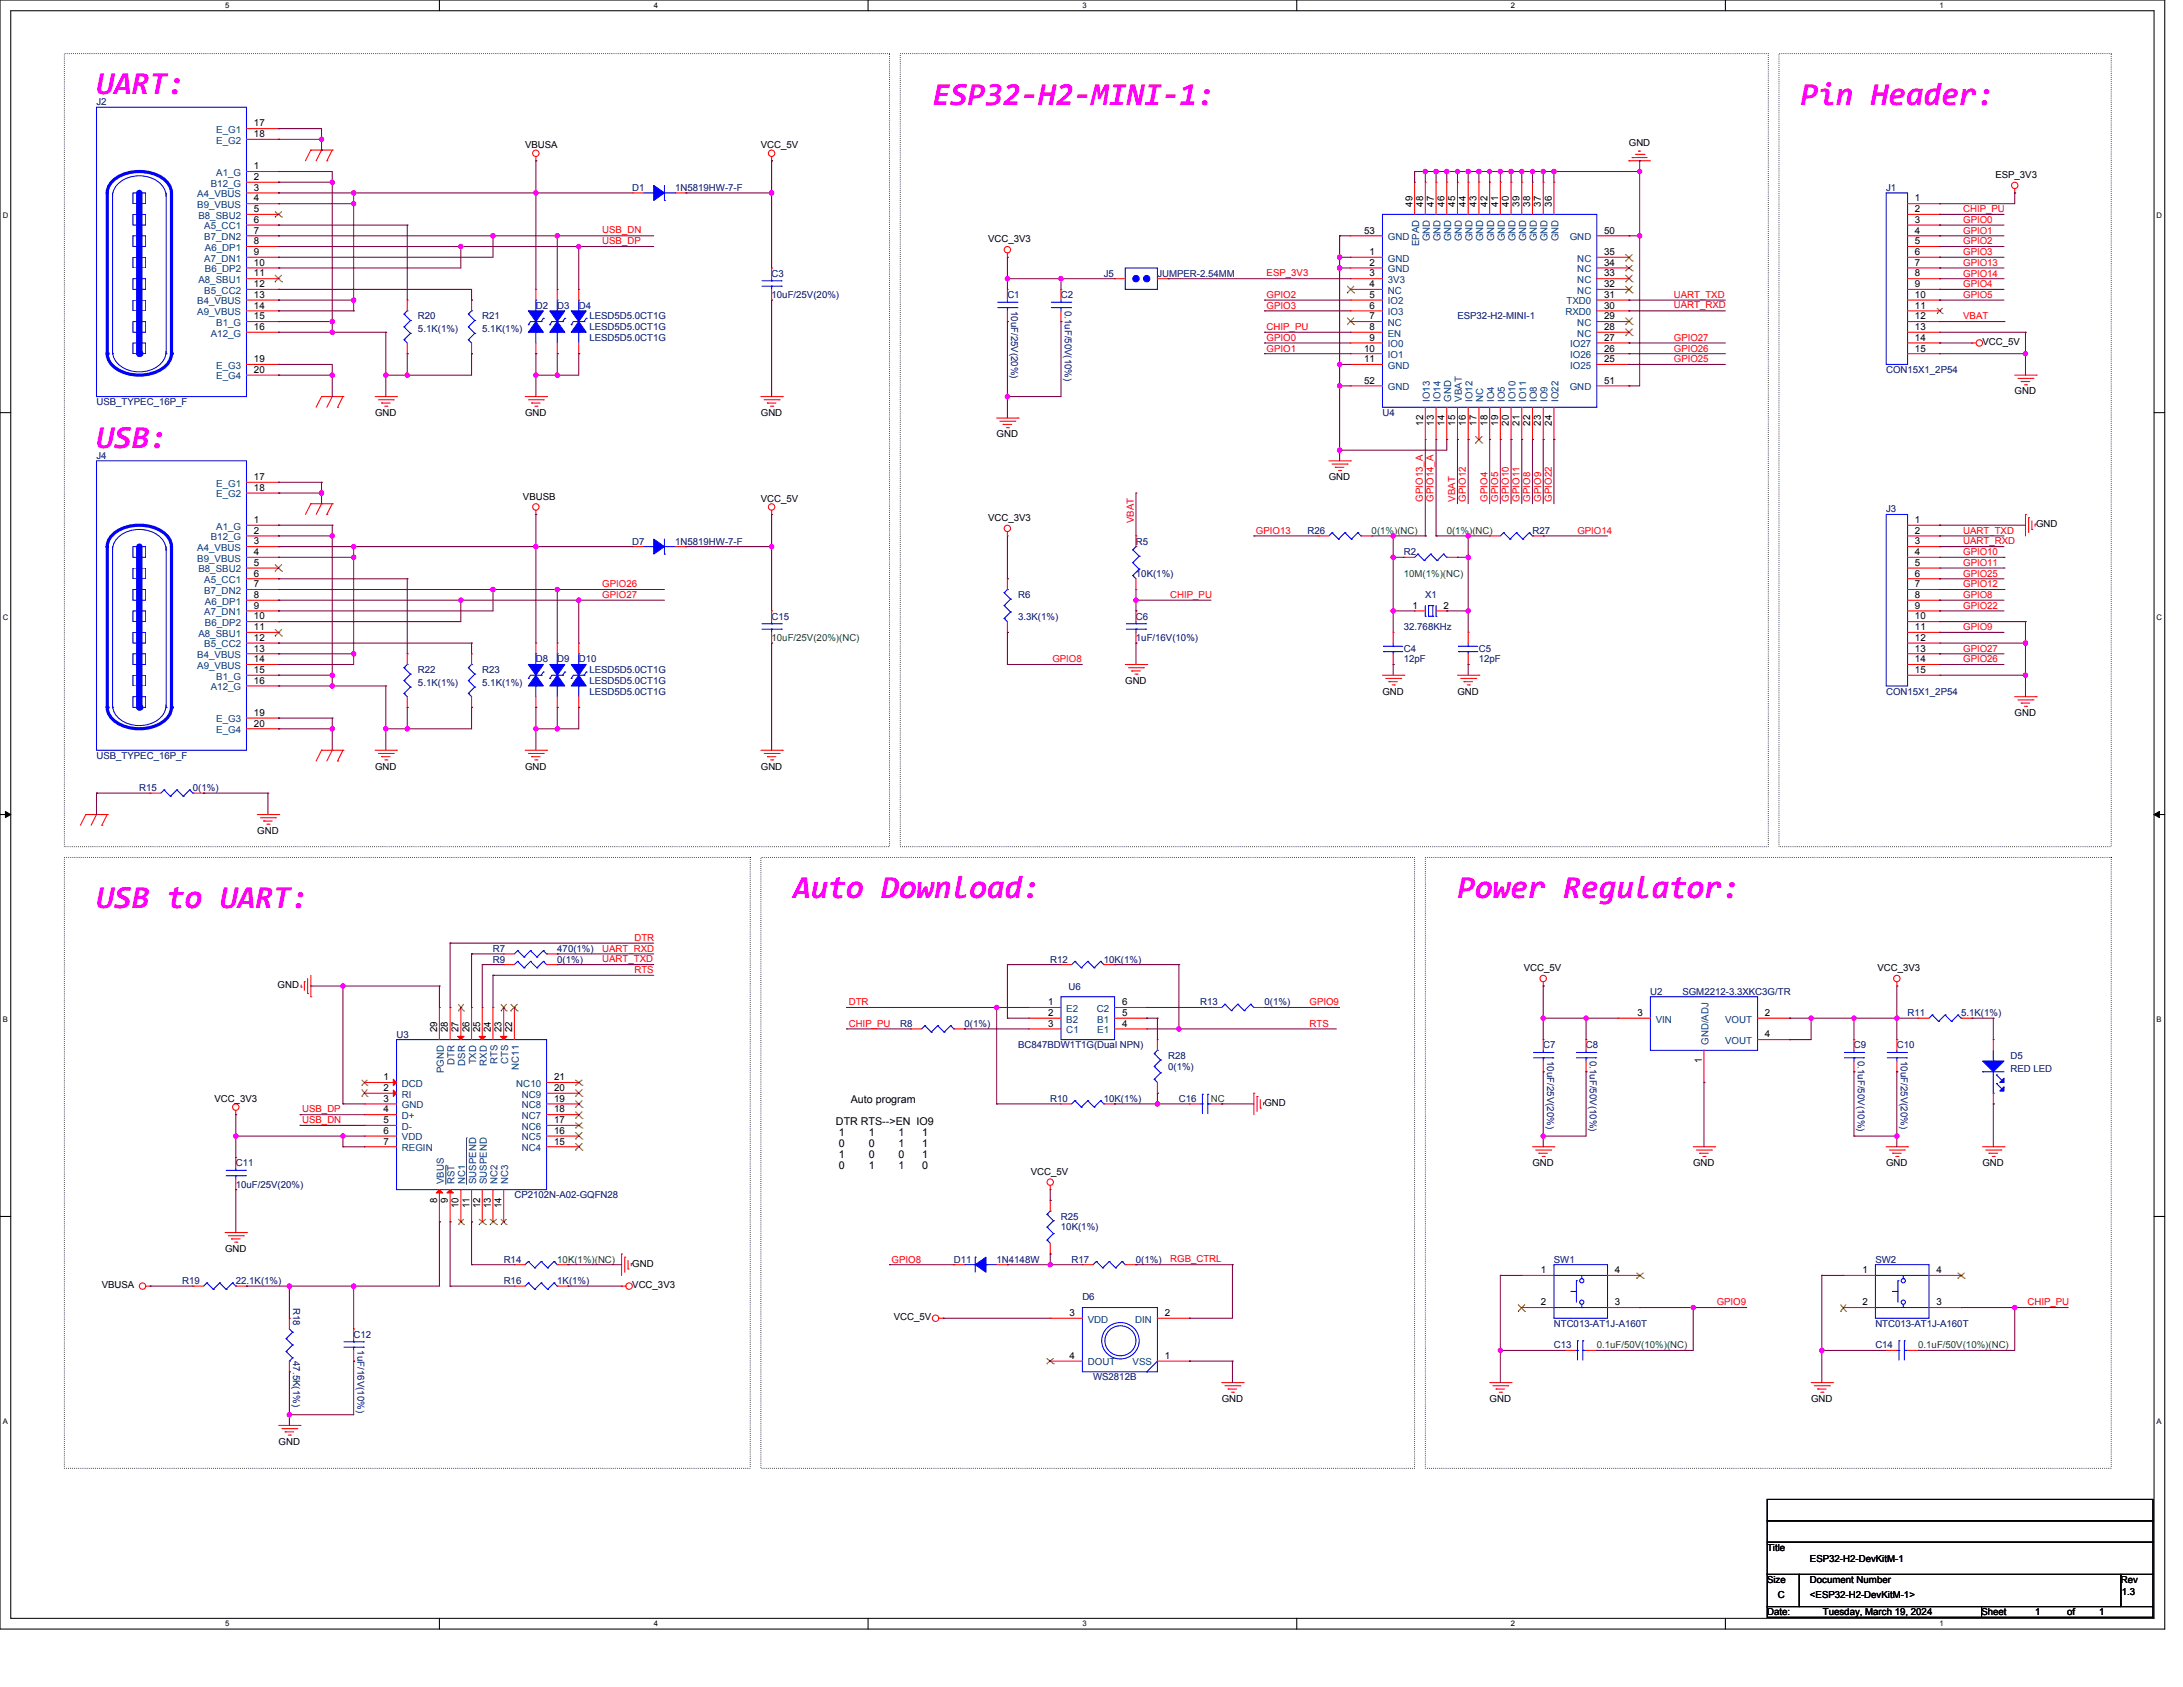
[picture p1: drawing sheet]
<svg xmlns="http://www.w3.org/2000/svg" width="559mm" height="432mm" viewBox="0 0 559 432" stroke-linecap="round" stroke-linejoin="round" font-family="sans-serif">
<defs><g id="words">
<g font-size="8.2" fill="#f0f">
<text x="24.7" y="24">UART:</text>
<text x="238.7" y="26.8">ESP32-H2-MINI-1:</text>
<text x="460.9" y="26.8">Pin Header:</text>
<text x="24.7" y="114.6">USB:</text>
<text x="24.7" y="232.5">USB to UART:</text>
<text x="203" y="229.8">Auto Download:</text>
<text x="373.1" y="229.8">Power Regulator:</text>
</g>
<g font-size="2.7">
<text x="214" y="287.9">DTR RTS--&gt;EN IO9</text>
<text x="217.8" y="282.3">Auto program</text>
<text x="214.7" y="290.8">1</text>
<text x="214.7" y="293.6">0</text>
<text x="222.4" y="290.8">1</text>
<text x="222.4" y="293.6">0</text>
<text x="230" y="290.8">1</text>
<text x="230" y="293.6">1</text>
<text x="236.1" y="290.8">1</text>
<text x="236.1" y="293.6">1</text>
<text x="214.7" y="296.4">1</text>
<text x="214.7" y="299.2">0</text>
<text x="222.4" y="296.4">0</text>
<text x="222.4" y="299.2">1</text>
<text x="230" y="296.4">0</text>
<text x="230" y="299.2">1</text>
<text x="236.1" y="296.4">1</text>
<text x="236.1" y="299.2">0</text>
</g>
<g font-size="2.5" fill="#000080">
<text x="24.7" y="26.9">J2</text>
<text x="161.9" y="48.9">D1</text>
<text x="172.8" y="48.9">1N5819HW-7-F</text>
<text x="482.8" y="48.9">J1</text>
<text x="197.5" y="70.8">C3</text>
<text x="282.5" y="70.8">J5</text>
<text x="296.3" y="70.8">JUMPER-2.54MM</text>
<text x="197.5" y="76.3">10uF/25V(20%)</text>
<text x="257.9" y="76.3">C1</text>
<text x="271.6" y="76.3">C2</text>
<text x="107" y="81.8">R20</text>
<text x="123.4" y="81.8">R21</text>
<text x="137.2" y="79">D2</text>
<text x="142.6" y="79">D3</text>
<text x="148.1" y="79">D4</text>
<text x="150.9" y="81.8">LESD5D5.0CT1G</text>
<text x="258.9" y="79.6" transform="rotate(90 258.9 79.6)">10uF/25V(20%)</text>
<text x="272.6" y="79.6" transform="rotate(90 272.6 79.6)">0.1uF/50V(10%)</text>
<text x="373.1" y="81.8">ESP32-H2-MINI-1</text>
<text x="107" y="85.1">5.1K(1%)</text>
<text x="123.4" y="85.1">5.1K(1%)</text>
<text x="150.9" y="87.3">LESD5D5.0CT1G</text>
<text x="150.9" y="84.5">LESD5D5.0CT1G</text>
<text x="482.8" y="95.5">CON15X1_2P54</text>
<text x="24.7" y="103.7">USB_TYPEC_16P_F</text>
<text x="353.9" y="106.5">U4</text>
<text x="24.7" y="117.4">J4</text>
<text x="482.8" y="131.1">J3</text>
<text x="334.7" y="136.6">R26</text>
<text x="392.3" y="136.6">R27</text>
<text x="161.9" y="139.4">D7</text>
<text x="172.8" y="139.4">1N5819HW-7-F</text>
<text x="290.8" y="139.4">R5</text>
<text x="359.3" y="142.1">R2</text>
<text x="290.8" y="147.6">10K(1%)</text>
<text x="260.6" y="153.1">R6</text>
<text x="364.8" y="153.1">X1</text>
<text x="197.5" y="158.6">C15</text>
<text x="260.6" y="158.6">3.3K(1%)</text>
<text x="290.8" y="158.6">C6</text>
<text x="359.3" y="161.3">32.768KHz</text>
<text x="290.8" y="164.1">1uF/16V(10%)</text>
<text x="359.3" y="166.8">C4</text>
<text x="378.5" y="166.8">C5</text>
<text x="107" y="172.3">R22</text>
<text x="123.4" y="172.3">R23</text>
<text x="137.2" y="169.6">D8</text>
<text x="142.6" y="169.6">D9</text>
<text x="148.1" y="169.6">D10</text>
<text x="150.9" y="172.3">LESD5D5.0CT1G</text>
<text x="359.3" y="169.6">12pF</text>
<text x="378.5" y="169.6">12pF</text>
<text x="107" y="175.6">5.1K(1%)</text>
<text x="123.4" y="175.6">5.1K(1%)</text>
<text x="150.9" y="175">LESD5D5.0CT1G</text>
<text x="150.9" y="177.8">LESD5D5.0CT1G</text>
<text x="482.8" y="177.8">CON15X1_2P54</text>
<text x="24.7" y="194.2">USB_TYPEC_16P_F</text>
<text x="35.7" y="202.5">R15</text>
<text x="49.4" y="202.5">0(1%)</text>
<text x="126.2" y="243.6">R7</text>
<text x="142.6" y="243.6">470(1%)</text>
<text x="126.2" y="246.4">R9</text>
<text x="142.6" y="246.4">0(1%)</text>
<text x="268.8" y="246.4">R12</text>
<text x="282.5" y="246.4">10K(1%)</text>
<text x="273.5" y="253.5">U6</text>
<text x="307.2" y="257.3">R13</text>
<text x="323.7" y="257.3">0(1%)</text>
<text x="422.4" y="254.6">U2</text>
<text x="430.7" y="254.6">SGM2212-3.3XKC3G/TR</text>
<text x="230.4" y="262.8">R8</text>
<text x="246.9" y="262.8">0(1%)</text>
<text x="488.3" y="260.1">R11</text>
<text x="502" y="260.1">5.1K(1%)</text>
<text x="101.5" y="265.6">U3</text>
<text x="260.6" y="268.3">BC847BDW1T1G(Dual NPN)</text>
<text x="395" y="268.3">C7</text>
<text x="406" y="268.3">C8</text>
<text x="474.6" y="268.3">C9</text>
<text x="485.5" y="268.3">C10</text>
<text x="299" y="271">R28</text>
<text x="299" y="273.8">0(1%)</text>
<text x="396" y="271.6" transform="rotate(90 396 271.6)">10uF/25V(20%)</text>
<text x="407" y="271.6" transform="rotate(90 407 271.6)">0.1uF/50V(10%)</text>
<text x="475.6" y="271.6" transform="rotate(90 475.6 271.6)">0.1uF/50V(10%)</text>
<text x="486.5" y="271.6" transform="rotate(90 486.5 271.6)">10uF/25V(20%)</text>
<text x="514.6" y="271">D5</text>
<text x="514.6" y="274.3">RED LED</text>
<text x="268.8" y="282">R10</text>
<text x="282.5" y="282">10K(1%)</text>
<text x="301.7" y="282">C16</text>
<text x="60.4" y="298.5">C11</text>
<text x="60.4" y="304">10uF/25V(20%)</text>
<text x="131.7" y="306.7">CP2102N-A02-GQFN28</text>
<text x="271.6" y="312.2">R25</text>
<text x="271.6" y="315">10K(1%)</text>
<text x="128.9" y="323.2">R14</text>
<text x="244.1" y="323.2">D11</text>
<text x="255.1" y="323.2">1N4148W</text>
<text x="274.3" y="323.2">R17</text>
<text x="290.8" y="323.2">0(1%)</text>
<text x="397.8" y="323.2">SW1</text>
<text x="480" y="323.2">SW2</text>
<text x="46.6" y="328.7">R19</text>
<text x="60.4" y="328.7">22.1K(1%)</text>
<text x="128.9" y="328.7">R16</text>
<text x="142.6" y="328.7">1K(1%)</text>
<text x="75.1" y="334.7" transform="rotate(90 75.1 334.7)">R18</text>
<text x="277.1" y="332.8">D6</text>
<text x="397.8" y="339.6">NTC013-AT1J-A160T</text>
<text x="480" y="339.6">NTC013-AT1J-A160T</text>
<text x="90.5" y="342.4">C12</text>
<text x="91.5" y="345.7" transform="rotate(90 91.5 345.7)">1uF/16V(10%)</text>
<text x="397.8" y="345.1">C13</text>
<text x="480" y="345.1">C14</text>
<text x="75.1" y="348.4" transform="rotate(90 75.1 348.4)">47.5K(1%)</text>
<text x="279.8" y="353.3">WS2812B</text>
</g>
<g font-size="2.5" fill="#004080">
<text x="55.3" y="34">E_G1</text>
<text x="55.3" y="36.8">E_G2</text>
<text x="54" y="47.8">B12_G</text>
<text x="55.3" y="45">A1_G</text>
<text x="50.5" y="50.5">A4_VBUS</text>
<text x="50.5" y="53.2">B9_VBUS</text>
<text x="50.8" y="56">B8_SBU2</text>
<text x="52.3" y="58.7">A5_CC1</text>
<text x="52.3" y="61.5">B7_DN2</text>
<text x="52.4" y="64.2">A6_DP1</text>
<text x="355.2" y="61.5">GND</text>
<text x="363.2" y="63" transform="rotate(-90 363.2 63)">EPAD</text>
<text x="366" y="61.8" transform="rotate(-90 366 61.8)">GND</text>
<text x="368.7" y="61.8" transform="rotate(-90 368.7 61.8)">GND</text>
<text x="371.5" y="61.8" transform="rotate(-90 371.5 61.8)">GND</text>
<text x="374.2" y="61.8" transform="rotate(-90 374.2 61.8)">GND</text>
<text x="376.9" y="61.8" transform="rotate(-90 376.9 61.8)">GND</text>
<text x="379.7" y="61.8" transform="rotate(-90 379.7 61.8)">GND</text>
<text x="382.4" y="61.8" transform="rotate(-90 382.4 61.8)">GND</text>
<text x="385.2" y="61.8" transform="rotate(-90 385.2 61.8)">GND</text>
<text x="387.9" y="61.8" transform="rotate(-90 387.9 61.8)">GND</text>
<text x="390.7" y="61.8" transform="rotate(-90 390.7 61.8)">GND</text>
<text x="393.4" y="61.8" transform="rotate(-90 393.4 61.8)">GND</text>
<text x="396.2" y="61.8" transform="rotate(-90 396.2 61.8)">GND</text>
<text x="398.9" y="61.8" transform="rotate(-90 398.9 61.8)">GND</text>
<text x="401.8" y="61.5">GND</text>
<text x="52.3" y="67">A7_DN1</text>
<text x="52.4" y="69.7">B6_DP2</text>
<text x="355.2" y="67">GND</text>
<text x="355.2" y="69.7">GND</text>
<text x="403.8" y="69.7">NC</text>
<text x="403.8" y="67">NC</text>
<text x="50.5" y="77.9">B4_VBUS</text>
<text x="50.8" y="72.4">A8_SBU1</text>
<text x="52.3" y="75.2">B5_CC2</text>
<text x="355.2" y="72.4">3V3</text>
<text x="355.2" y="75.2">NC</text>
<text x="355.2" y="77.9">IO2</text>
<text x="401" y="77.9">TXD0</text>
<text x="403.8" y="75.2">NC</text>
<text x="403.8" y="72.4">NC</text>
<text x="50.5" y="80.7">A9_VBUS</text>
<text x="55.3" y="83.4">B1_G</text>
<text x="355.2" y="80.7">IO3</text>
<text x="355.2" y="83.4">NC</text>
<text x="400.7" y="80.7">RXD0</text>
<text x="403.8" y="83.4">NC</text>
<text x="54" y="86.2">A12_G</text>
<text x="355.2" y="88.9">IO0</text>
<text x="355.2" y="86.2">EN</text>
<text x="402" y="88.9">IO27</text>
<text x="403.8" y="86.2">NC</text>
<text x="55.3" y="94.4">E_G3</text>
<text x="355.2" y="91.6">IO1</text>
<text x="355.2" y="94.4">GND</text>
<text x="402" y="91.6">IO26</text>
<text x="402" y="94.4">IO25</text>
<text x="55.3" y="97.1">E_G4</text>
<text x="355.2" y="99.9">GND</text>
<text x="401.8" y="99.9">GND</text>
<text x="366" y="102.9" transform="rotate(-90 366 102.9)">IO13</text>
<text x="368.7" y="102.9" transform="rotate(-90 368.7 102.9)">IO14</text>
<text x="371.5" y="102.9" transform="rotate(-90 371.5 102.9)">GND</text>
<text x="374.2" y="102.9" transform="rotate(-90 374.2 102.9)">VBAT</text>
<text x="376.9" y="102.9" transform="rotate(-90 376.9 102.9)">IO12</text>
<text x="379.7" y="102.9" transform="rotate(-90 379.7 102.9)">NC</text>
<text x="382.4" y="102.9" transform="rotate(-90 382.4 102.9)">IO4</text>
<text x="385.2" y="102.9" transform="rotate(-90 385.2 102.9)">IO5</text>
<text x="387.9" y="102.9" transform="rotate(-90 387.9 102.9)">IO10</text>
<text x="390.7" y="102.9" transform="rotate(-90 390.7 102.9)">IO11</text>
<text x="393.4" y="102.9" transform="rotate(-90 393.4 102.9)">IO8</text>
<text x="396.2" y="102.9" transform="rotate(-90 396.2 102.9)">IO9</text>
<text x="398.9" y="102.9" transform="rotate(-90 398.9 102.9)">IO22</text>
<text x="55.3" y="124.6">E_G1</text>
<text x="55.3" y="127.3">E_G2</text>
<text x="55.3" y="135.5">A1_G</text>
<text x="50.5" y="141">A4_VBUS</text>
<text x="50.5" y="143.8">B9_VBUS</text>
<text x="54" y="138.3">B12_G</text>
<text x="50.8" y="146.5">B8_SBU2</text>
<text x="52.3" y="149.3">A5_CC1</text>
<text x="52.3" y="152">B7_DN2</text>
<text x="52.4" y="154.7">A6_DP1</text>
<text x="52.3" y="157.5">A7_DN1</text>
<text x="52.4" y="160.2">B6_DP2</text>
<text x="50.8" y="163">A8_SBU1</text>
<text x="52.3" y="165.7">B5_CC2</text>
<text x="50.5" y="168.5">B4_VBUS</text>
<text x="50.5" y="171.2">A9_VBUS</text>
<text x="55.3" y="173.9">B1_G</text>
<text x="54" y="176.7">A12_G</text>
<text x="55.3" y="184.9">E_G3</text>
<text x="55.3" y="187.7">E_G4</text>
<text x="273" y="259">E2</text>
<text x="273" y="261.7">B2</text>
<text x="280.7" y="259">C2</text>
<text x="280.9" y="261.7">B1</text>
<text x="423.8" y="261.7">VIN</text>
<text x="441.6" y="261.7">VOUT</text>
<text x="273" y="264.5">C1</text>
<text x="280.9" y="264.5">E1</text>
<text x="437.3" y="267.5" transform="rotate(-90 437.3 267.5)">GND/ADJ</text>
<text x="441.6" y="267.2">VOUT</text>
<text x="113.6" y="274.7" transform="rotate(-90 113.6 274.7)">PGND</text>
<text x="116.4" y="272.6" transform="rotate(-90 116.4 272.6)">DTR</text>
<text x="119.1" y="272.7" transform="rotate(-90 119.1 272.7)">DSR</text>
<text x="121.9" y="272.5" transform="rotate(-90 121.9 272.5)">TXD</text>
<text x="124.6" y="272.7" transform="rotate(-90 124.6 272.7)">RXD</text>
<text x="127.3" y="272.5" transform="rotate(-90 127.3 272.5)">RTS</text>
<text x="130.1" y="272.5" transform="rotate(-90 130.1 272.5)">CTS</text>
<text x="132.8" y="273.8" transform="rotate(-90 132.8 273.8)">NC11</text>
<text x="102.9" y="278.2">DCD</text>
<text x="102.9" y="280.9">RI</text>
<text x="132.2" y="278.2">NC10</text>
<text x="133.5" y="280.9">NC9</text>
<text x="102.9" y="283.7">GND</text>
<text x="102.9" y="286.4">D+</text>
<text x="133.5" y="286.4">NC7</text>
<text x="133.5" y="283.7">NC8</text>
<text x="102.9" y="289.2">D-</text>
<text x="102.9" y="291.9">VDD</text>
<text x="133.5" y="291.9">NC5</text>
<text x="133.5" y="289.2">NC6</text>
<text x="102.9" y="294.6">REGIN</text>
<text x="133.5" y="294.6">NC4</text>
<text x="113.6" y="303.1" transform="rotate(-90 113.6 303.1)">VBUS</text>
<text x="116.4" y="303.1" transform="rotate(-90 116.4 303.1)">RST</text>
<text x="119.1" y="303.1" transform="rotate(-90 119.1 303.1)">NC1</text>
<text x="121.9" y="303.1" transform="rotate(-90 121.9 303.1)">SUSPEND</text>
<text x="124.6" y="303.1" transform="rotate(-90 124.6 303.1)">SUSPEND</text>
<text x="127.3" y="303.1" transform="rotate(-90 127.3 303.1)">NC2</text>
<text x="130.1" y="303.1" transform="rotate(-90 130.1 303.1)">NC3</text>
<text x="278.4" y="338.5">VDD</text>
<text x="290.6" y="338.5">DIN</text>
<text x="278.4" y="349.5">DOUT</text>
<text x="289.9" y="349.5">VSS</text>
</g>
<g font-size="2.5">
<text x="65" y="32.4">17</text>
<text x="65" y="35.1">18</text>
<text x="134.4" y="37.9">VBUSA</text>
<text x="194.8" y="37.9">VCC_5V</text>
<text x="417" y="37.3">GND</text>
<text x="65" y="43.3">1</text>
<text x="65" y="46.1">2</text>
<text x="510.8" y="45.6">ESP_3V3</text>
<text x="65" y="48.8">3</text>
<text x="65" y="51.6">4</text>
<text x="361.5" y="53" transform="rotate(-90 361.5 53)">49</text>
<text x="364.3" y="53" transform="rotate(-90 364.3 53)">48</text>
<text x="367" y="53" transform="rotate(-90 367 53)">47</text>
<text x="369.8" y="53" transform="rotate(-90 369.8 53)">46</text>
<text x="372.5" y="53" transform="rotate(-90 372.5 53)">45</text>
<text x="375.2" y="53" transform="rotate(-90 375.2 53)">44</text>
<text x="378" y="53" transform="rotate(-90 378 53)">43</text>
<text x="380.7" y="53" transform="rotate(-90 380.7 53)">42</text>
<text x="383.5" y="53" transform="rotate(-90 383.5 53)">41</text>
<text x="386.2" y="53" transform="rotate(-90 386.2 53)">40</text>
<text x="389" y="53" transform="rotate(-90 389 53)">39</text>
<text x="391.7" y="53" transform="rotate(-90 391.7 53)">38</text>
<text x="394.5" y="53" transform="rotate(-90 394.5 53)">37</text>
<text x="397.2" y="53" transform="rotate(-90 397.2 53)">36</text>
<text x="490.2" y="51.6">1</text>
<text x="65" y="54.3">5</text>
<text x="65" y="57.1">6</text>
<text x="65" y="59.8">7</text>
<text x="349.2" y="59.8">53</text>
<text x="410.6" y="59.8">50</text>
<text x="490.2" y="54.3">2</text>
<text x="490.2" y="57.1">3</text>
<text x="490.2" y="59.8">4</text>
<text x="65" y="62.5">8</text>
<text x="65" y="65.3">9</text>
<text x="252.9" y="62">VCC_3V3</text>
<text x="350.6" y="65.3">1</text>
<text x="410.6" y="65.3">35</text>
<text x="490.2" y="62.5">5</text>
<text x="490.2" y="65.3">6</text>
<text x="65" y="68">10</text>
<text x="65" y="70.8">11</text>
<text x="350.6" y="70.8">3</text>
<text x="350.6" y="68">2</text>
<text x="410.6" y="68">34</text>
<text x="410.6" y="70.8">33</text>
<text x="490.2" y="68">7</text>
<text x="490.2" y="70.8">8</text>
<text x="65" y="73.5">12</text>
<text x="65" y="76.3">13</text>
<text x="350.6" y="73.5">4</text>
<text x="350.6" y="76.3">5</text>
<text x="410.6" y="73.5">32</text>
<text x="410.6" y="76.3">31</text>
<text x="490.2" y="73.5">9</text>
<text x="490.2" y="76.3">10</text>
<text x="65" y="79">14</text>
<text x="65" y="81.7">15</text>
<text x="350.6" y="79">6</text>
<text x="350.6" y="81.7">7</text>
<text x="410.6" y="79">30</text>
<text x="410.6" y="81.7">29</text>
<text x="490.2" y="79">11</text>
<text x="490.2" y="81.7">12</text>
<text x="65" y="84.5">16</text>
<text x="349.2" y="90">10</text>
<text x="350.6" y="87.2">9</text>
<text x="350.6" y="84.5">8</text>
<text x="410.6" y="90">26</text>
<text x="410.6" y="84.5">28</text>
<text x="410.6" y="87.2">27</text>
<text x="490.2" y="84.5">13</text>
<text x="490.2" y="87.2">14</text>
<text x="490.2" y="90">15</text>
<text x="507.5" y="88.4">VCC_5V</text>
<text x="65" y="92.7">19</text>
<text x="65" y="95.5">20</text>
<text x="349.2" y="92.7">11</text>
<text x="410.6" y="92.7">25</text>
<text x="349.2" y="98.2">52</text>
<text x="410.6" y="98.2">51</text>
<text x="515.7" y="101">GND</text>
<text x="96" y="106.5">GND</text>
<text x="134.4" y="106.5">GND</text>
<text x="194.8" y="106.5">GND</text>
<text x="255.1" y="112">GND</text>
<text x="364.3" y="108.9" transform="rotate(-90 364.3 108.9)">12</text>
<text x="367" y="108.9" transform="rotate(-90 367 108.9)">13</text>
<text x="369.8" y="108.9" transform="rotate(-90 369.8 108.9)">14</text>
<text x="372.5" y="108.9" transform="rotate(-90 372.5 108.9)">15</text>
<text x="375.2" y="108.9" transform="rotate(-90 375.2 108.9)">16</text>
<text x="378" y="108.9" transform="rotate(-90 378 108.9)">17</text>
<text x="380.7" y="108.9" transform="rotate(-90 380.7 108.9)">18</text>
<text x="383.5" y="108.9" transform="rotate(-90 383.5 108.9)">19</text>
<text x="386.2" y="108.9" transform="rotate(-90 386.2 108.9)">20</text>
<text x="389" y="108.9" transform="rotate(-90 389 108.9)">21</text>
<text x="391.7" y="108.9" transform="rotate(-90 391.7 108.9)">22</text>
<text x="394.5" y="108.9" transform="rotate(-90 394.5 108.9)">23</text>
<text x="397.2" y="108.9" transform="rotate(-90 397.2 108.9)">24</text>
<text x="65" y="122.9">17</text>
<text x="65" y="125.6">18</text>
<text x="340.2" y="122.9">GND</text>
<text x="133.9" y="127.9">VBUSB</text>
<text x="194.8" y="128.4">VCC_5V</text>
<text x="65" y="133.9">1</text>
<text x="65" y="136.6">2</text>
<text x="252.9" y="133.4">VCC_3V3</text>
<text x="490.2" y="133.9">1</text>
<text x="490.2" y="136.6">2</text>
<text x="521.2" y="135">GND</text>
<text x="65" y="139.3">3</text>
<text x="65" y="142.1">4</text>
<text x="490.2" y="139.3">3</text>
<text x="490.2" y="142.1">4</text>
<text x="65" y="144.8">5</text>
<text x="65" y="147.6">6</text>
<text x="490.2" y="144.8">5</text>
<text x="490.2" y="147.6">6</text>
<text x="65" y="150.3">7</text>
<text x="65" y="153.1">8</text>
<text x="65" y="155.8">9</text>
<text x="361.5" y="155.8">1</text>
<text x="369.5" y="155.8">2</text>
<text x="490.2" y="150.3">7</text>
<text x="490.2" y="153.1">8</text>
<text x="490.2" y="155.8">9</text>
<text x="65" y="158.5">10</text>
<text x="65" y="161.3">11</text>
<text x="490.2" y="158.5">10</text>
<text x="490.2" y="161.3">11</text>
<text x="65" y="164">12</text>
<text x="65" y="166.8">13</text>
<text x="490.2" y="164">12</text>
<text x="490.2" y="166.8">13</text>
<text x="65" y="169.5">14</text>
<text x="65" y="172.3">15</text>
<text x="490.2" y="169.5">14</text>
<text x="490.2" y="172.3">15</text>
<text x="65" y="175">16</text>
<text x="288" y="175">GND</text>
<text x="353.9" y="177.8">GND</text>
<text x="373.1" y="177.8">GND</text>
<text x="65" y="183.2">19</text>
<text x="65" y="186">20</text>
<text x="515.7" y="183.3">GND</text>
<text x="96" y="197">GND</text>
<text x="134.4" y="197">GND</text>
<text x="194.8" y="197">GND</text>
<text x="65.8" y="213.4">GND</text>
<text x="390.1" y="248.6">VCC_5V</text>
<text x="480.6" y="248.6">VCC_3V3</text>
<text x="71.1" y="253">GND</text>
<text x="268.3" y="257.3">1</text>
<text x="287.2" y="257.3">6</text>
<text x="268.3" y="260.1">2</text>
<text x="268.3" y="262.8">3</text>
<text x="287.2" y="262.8">4</text>
<text x="287.2" y="260.1">5</text>
<text x="419.1" y="260.1">3</text>
<text x="451.8" y="260.1">2</text>
<text x="111.9" y="264.2" transform="rotate(-90 111.9 264.2)">29</text>
<text x="114.7" y="264.2" transform="rotate(-90 114.7 264.2)">28</text>
<text x="117.4" y="264.2" transform="rotate(-90 117.4 264.2)">27</text>
<text x="120.1" y="264.2" transform="rotate(-90 120.1 264.2)">26</text>
<text x="122.9" y="264.2" transform="rotate(-90 122.9 264.2)">25</text>
<text x="125.6" y="264.2" transform="rotate(-90 125.6 264.2)">24</text>
<text x="128.4" y="264.2" transform="rotate(-90 128.4 264.2)">23</text>
<text x="131.1" y="264.2" transform="rotate(-90 131.1 264.2)">22</text>
<text x="451.8" y="265.5">4</text>
<text x="435.6" y="272.1" transform="rotate(-90 435.6 272.1)">1</text>
<text x="98.2" y="276.5">1</text>
<text x="98.2" y="279.3">2</text>
<text x="98.2" y="282">3</text>
<text x="141.8" y="282">19</text>
<text x="141.8" y="279.3">20</text>
<text x="141.8" y="276.5">21</text>
<text x="54.9" y="282">VCC_3V3</text>
<text x="98.2" y="284.7">4</text>
<text x="98.2" y="287.5">5</text>
<text x="141.8" y="287.5">17</text>
<text x="141.8" y="284.7">18</text>
<text x="323.7" y="283.1">GND</text>
<text x="98.2" y="290.2">6</text>
<text x="98.2" y="293">7</text>
<text x="141.8" y="293">15</text>
<text x="141.8" y="290.2">16</text>
<text x="392.3" y="298.5">GND</text>
<text x="433.4" y="298.5">GND</text>
<text x="482.8" y="298.5">GND</text>
<text x="507.5" y="298.5">GND</text>
<text x="263.9" y="300.7">VCC_5V</text>
<text x="111.9" y="307.8" transform="rotate(-90 111.9 307.8)">8</text>
<text x="114.7" y="307.8" transform="rotate(-90 114.7 307.8)">9</text>
<text x="117.4" y="309.2" transform="rotate(-90 117.4 309.2)">10</text>
<text x="120.1" y="309.2" transform="rotate(-90 120.1 309.2)">11</text>
<text x="122.9" y="309.2" transform="rotate(-90 122.9 309.2)">12</text>
<text x="125.6" y="309.2" transform="rotate(-90 125.6 309.2)">13</text>
<text x="128.4" y="309.2" transform="rotate(-90 128.4 309.2)">14</text>
<text x="57.6" y="320.4">GND</text>
<text x="26.1" y="329.8">VBUSA</text>
<text x="161.9" y="329.8">VCC_3V3</text>
<text x="161.9" y="324.3">GND</text>
<text x="394.5" y="325.9">1</text>
<text x="413.4" y="325.9">4</text>
<text x="476.7" y="325.9">1</text>
<text x="495.7" y="325.9">4</text>
<text x="394.5" y="334.1">2</text>
<text x="413.4" y="334.1">3</text>
<text x="476.7" y="334.1">2</text>
<text x="495.7" y="334.1">3</text>
<text x="228.8" y="338">VCC_5V</text>
<text x="273.8" y="336.9">3</text>
<text x="298.2" y="336.9">2</text>
<text x="273.8" y="347.8">4</text>
<text x="298.2" y="347.8">1</text>
<text x="312.7" y="358.8">GND</text>
<text x="381.3" y="358.8">GND</text>
<text x="463.6" y="358.8">GND</text>
<text x="71.3" y="369.8">GND</text>
<text x="452.3" y="397">Title</text>
<text x="463.3" y="399.7">ESP32-H2-DevKitM-1</text>
<text x="452.3" y="405.2">Size</text>
<text x="463.3" y="405.2">Document Number</text>
<text x="542.9" y="405.2">Rev</text>
<text x="452.3" y="413.4">Date:</text>
<text x="455.1" y="409">C</text>
<text x="463.3" y="409">&lt;ESP32-H2-DevKitM-1&gt;</text>
<text x="466.6" y="413.4">Tuesday, March 19, 2024</text>
<text x="507.2" y="413.4">Sheet</text>
<text x="520.9" y="413.4">1</text>
<text x="529.1" y="413.4">of</text>
<text x="537.4" y="413.4">1</text>
<text x="543.1" y="408.2">1.3</text>
</g>
<g font-size="2.5" fill="#f00">
<text x="154.2" y="59.8">USB_DN</text>
<text x="502.5" y="59.8">GPIO1</text>
<text x="502.5" y="54.3">CHIP_PU</text>
<text x="502.5" y="57.1">GPIO0</text>
<text x="154.2" y="62.5">USB_DP</text>
<text x="502.5" y="62.5">GPIO2</text>
<text x="502.5" y="65.3">GPIO3</text>
<text x="324.2" y="70.7">ESP_3V3</text>
<text x="502.5" y="68">GPIO13</text>
<text x="502.5" y="70.8">GPIO14</text>
<text x="324.2" y="76.3">GPIO2</text>
<text x="428.5" y="76.2">UART_TXD</text>
<text x="502.5" y="73.5">GPIO4</text>
<text x="502.5" y="76.3">GPIO5</text>
<text x="324.2" y="79">GPIO3</text>
<text x="428.5" y="79">UART_RXD</text>
<text x="502.5" y="81.8">VBAT</text>
<text x="324.2" y="87.2">GPIO0</text>
<text x="324.2" y="90">GPIO1</text>
<text x="324.2" y="84.4">CHIP_PU</text>
<text x="428.5" y="90">GPIO26</text>
<text x="428.5" y="87.2">GPIO27</text>
<text x="428.5" y="92.7">GPIO25</text>
<text x="364.2" y="128.4" transform="rotate(-90 364.2 128.4)">GPIO13_A</text>
<text x="367" y="128.4" transform="rotate(-90 367 128.4)">GPIO14_A</text>
<text x="372.5" y="128.4" transform="rotate(-90 372.5 128.4)">VBAT</text>
<text x="375.3" y="128.4" transform="rotate(-90 375.3 128.4)">GPIO12</text>
<text x="380.7" y="128.4" transform="rotate(-90 380.7 128.4)">GPIO4</text>
<text x="383.5" y="128.4" transform="rotate(-90 383.5 128.4)">GPIO5</text>
<text x="386.2" y="128.4" transform="rotate(-90 386.2 128.4)">GPIO10</text>
<text x="389" y="128.4" transform="rotate(-90 389 128.4)">GPIO11</text>
<text x="391.7" y="128.4" transform="rotate(-90 391.7 128.4)">GPIO8</text>
<text x="394.5" y="128.4" transform="rotate(-90 394.5 128.4)">GPIO9</text>
<text x="397.2" y="128.4" transform="rotate(-90 397.2 128.4)">GPIO22</text>
<text x="290.2" y="133.9" transform="rotate(-90 290.2 133.9)">VBAT</text>
<text x="321.5" y="136.6">GPIO13</text>
<text x="403.8" y="136.6">GPIO14</text>
<text x="502.5" y="136.6">UART_TXD</text>
<text x="502.5" y="139.3">UART_RXD</text>
<text x="502.5" y="142.1">GPIO10</text>
<text x="502.5" y="147.6">GPIO25</text>
<text x="502.5" y="144.8">GPIO11</text>
<text x="154.2" y="150.3">GPIO26</text>
<text x="154.2" y="153.1">GPIO27</text>
<text x="299.6" y="153">CHIP_PU</text>
<text x="502.5" y="150.3">GPIO12</text>
<text x="502.5" y="155.8">GPIO22</text>
<text x="502.5" y="153.1">GPIO8</text>
<text x="502.5" y="161.3">GPIO9</text>
<text x="502.5" y="166.8">GPIO27</text>
<text x="269.4" y="169.5">GPIO8</text>
<text x="502.5" y="169.5">GPIO26</text>
<text x="154.2" y="243.6">UART_RXD</text>
<text x="162.4" y="240.9">DTR</text>
<text x="154.2" y="246.3">UART_TXD</text>
<text x="162.4" y="249.1">RTS</text>
<text x="217.3" y="257.3">DTR</text>
<text x="335.2" y="257.3">GPIO9</text>
<text x="217.3" y="262.8">CHIP_PU</text>
<text x="335.2" y="262.8">RTS</text>
<text x="77.4" y="287.4">USB_DN</text>
<text x="77.4" y="284.7">USB_DP</text>
<text x="228.2" y="323.2">GPIO8</text>
<text x="299.6" y="323.1">RGB_CTRL</text>
<text x="439.5" y="334.1">GPIO9</text>
<text x="519" y="334.1">CHIP_PU</text>
</g>
<g font-size="2.5" fill="#008000">
<text x="351.1" y="136.6">0(1%)(NC)</text>
<text x="370.3" y="136.6">0(1%)(NC)</text>
<text x="359.3" y="147.6">10M(1%)(NC)</text>
<text x="197.5" y="164.1">10uF/25V(20%)(NC)</text>
<text x="310" y="282">NC</text>
<text x="142.6" y="323.2">10K(1%)(NC)</text>
<text x="408.7" y="345.1">0.1uF/50V(10%)(NC)</text>
<text x="491" y="345.1">0.1uF/50V(10%)(NC)</text>
</g>
<g font-size="2">
<text x="57.6" y="2">5</text>
<text x="167.3" y="2">4</text>
<text x="277.1" y="2">3</text>
<text x="386.8" y="2">2</text>
<text x="496.5" y="2">1</text>
<text x=".7" y="55.9">D</text>
<text x="552.1" y="55.9">D</text>
<text x=".7" y="158.8">C</text>
<text x="552.1" y="158.8">C</text>
<text x=".7" y="261.7">B</text>
<text x="552.1" y="261.7">B</text>
<text x=".7" y="364.5">A</text>
<text x="552.1" y="364.5">A</text>
<text x="57.6" y="416.3">5</text>
<text x="167.3" y="416.3">4</text>
<text x="277.1" y="416.3">3</text>
<text x="386.8" y="416.3">2</text>
<text x="496.5" y="416.3">1</text>
</g>
</g></defs>
<path d="M0 0h554.1v417h-554.1zM2.8 2.8h548.6v411.4h-548.6z" fill="none" stroke="#000" stroke-width=".26"/>
<g fill="#fff">
<path d="M57.6 .3h1.1v2.2h-1.1z"/>
<path d="M57.6 414.5h1.1v2.2h-1.1z"/>
</g>
<path d="M112.5 0v2.8M112.5 414.2v2.8" fill="none" stroke="#000" stroke-width=".26"/>
<g fill="#fff">
<path d="M167.3 .3h1.1v2.2h-1.1z"/>
<path d="M167.3 414.5h1.1v2.2h-1.1z"/>
</g>
<path d="M222.2 0v2.8M222.2 414.2v2.8" fill="none" stroke="#000" stroke-width=".26"/>
<g fill="#fff">
<path d="M277.1 .3h1.1v2.2h-1.1z"/>
<path d="M277.1 414.5h1.1v2.2h-1.1z"/>
</g>
<path d="M331.9 0v2.8M331.9 414.2v2.8" fill="none" stroke="#000" stroke-width=".26"/>
<g fill="#fff">
<path d="M386.8 .3h1.1v2.2h-1.1z"/>
<path d="M386.8 414.5h1.1v2.2h-1.1z"/>
</g>
<path d="M441.7 0v2.8M441.7 414.2v2.8" fill="none" stroke="#000" stroke-width=".26"/>
<g fill="#fff">
<path d="M496.5 .3h1.1v2.2h-1.1z"/>
<path d="M496.5 414.5h1.1v2.2h-1.1z"/>
<path d="M.7 54.2h1.4v2.2h-1.4z"/>
<path d="M552.1 54.2h1.4v2.2h-1.4z"/>
<path d="M.7 157.1h1.4v2.1h-1.4z"/>
<path d="M552.1 157.1h1.4v2.1h-1.4z"/>
</g>
<path d="M0 105.6h2.8M551.4 105.6h2.7" fill="none" stroke="#000" stroke-width=".26"/>
<g fill="#fff">
<path d="M.7 259.9h1.3v2.2h-1.3z"/>
<path d="M552.1 259.9h1.3v2.2h-1.3z"/>
</g>
<path d="M0 208.5h2.8M551.4 208.5h2.7" fill="none" stroke="#000" stroke-width=".26"/>
<path d="M1.4 207.7l1.4 .8-1.4 .8zM551.4 208.5l1.4-.8v1.6z" fill="#000" stroke="#000" stroke-width=".26"/>
<g fill="#fff">
<path d="M.7 362.8h1.3v2.2h-1.3z"/>
<path d="M552.1 362.8h1.3v2.2h-1.3z"/>
</g>
<path d="M0 311.4h2.8M551.4 311.4h2.7M452.4 389.3h98.7v5.5h-98.7zM452.4 394.8h98.7v8.2h-98.7zM452.4 383.8h98.7v5.5h-98.7zM452.4 403h8.2v8.2h-8.2zM452.4 411.2h54.8v2.8h-54.8zM460.6 403h82.3v8.2h-82.3zM507.2 411.2h43.9v2.8h-43.9zM542.9 403h8.2v8.2h-8.2z" fill="none" stroke="#000" stroke-width=".26"/>
<path d="M16.5 13.7h211.2v203h-211.2zM230.4 13.7h222.2v203h-222.2zM455.4 13.7h85v203h-85zM16.5 219.5h175.5v156.3h-175.5zM194.8 219.5h167.3v156.3h-167.3zM364.8 219.5h175.6v156.3h-175.6z" fill="none" stroke="#000" stroke-width=".26" stroke-dasharray="0 .5"/>
<g fill="none" stroke="#f00" stroke-width=".26">
<path d="M79.6 38.4h.1M79.6 38.4l-1.4 2.8M79.6 38.4h5.4M82.3 38.4h.1M82.3 38.4l-1.4 2.8M85 38.4h.1M85 38.4l-1.3 2.8M418.6 39.5h2.2M419.4 38.7h.1M419.4 38.7h.6M420.8 39.5h.1M83.7 41.2h.1"/>
<path d="M137.2 41.2h.1M137.2 40.1v1.1M197.5 41.2h.1M197.5 40.1v1.1M417 41.2h.1M417 41.2h5.5M417.8 40.3h.1M417.8 40.3h3.8M515.7 49.4h.1M515.7 48.3v1.1M197.5 68.6h.1M197.5 76.8h.1"/>
<path d="M197.5 68.6v2.7M197.5 74.1v2.7M257.9 65.8h.1M257.9 64.7v1.1M504.8 87.8h.1M504.8 87.8h1.1M515.7 96h5.5M516.6 96.8h3.8M517.4 97.7h.1M517.4 97.7h2.2M518.2 98.5h.6M518.8 98.5h.1"/>
<path d="M520.4 96.8h.1M521.2 96h.1M82.3 101.5h.1M82.3 101.5h5.5M82.3 101.5l-1.4 2.7M85 101.5h.1M85 101.5l-1.3 2.7M86.4 104.2h.1M87.8 101.5h.1M87.8 101.5l-1.4 2.7M96 101.5h5.5M96.8 102.3h3.9"/>
<path d="M97.7 103.2h.1M97.7 103.2h2.2M98.5 104h.5M99 104h.1M100.7 102.3h.1M101.5 101.5h.1M134.4 101.5h5.5M135.2 102.3h3.9M136.1 103.2h.1M136.1 103.2h2.2M136.9 104h.5M137.4 104h.1"/>
<path d="M139.1 102.3h.1M139.9 101.5h.1M194.8 101.5h5.5M195.6 102.3h3.8M196.4 103.2h.1M196.4 103.2h2.2M197.2 104h.6M197.8 104h.1M199.4 102.3h.1M200.3 101.5h.1M255.1 107h5.5M255.9 107.8h3.9"/>
<path d="M256.8 108.6h.1M256.8 108.6h2.2M257.6 109.5h.5M258.1 109.5h.1M259.8 107.8h.1M260.6 107h.1M340.2 118h5.5M341 118.8h3.8M341.8 119.6h.1M341.8 119.6h2.2M344.8 118.8h.1M345.7 118h.1"/>
<path d="M79.6 128.9h.1M79.6 128.9l-1.4 2.8M79.6 128.9h5.4M82.3 128.9h.1M82.3 128.9l-1.4 2.8M83.7 131.7h.1M85 128.9h.1M85 128.9l-1.3 2.8M137.2 131.7h.1M137.2 130.6v1.1M197.5 131.7h.1M197.5 130.6v1.1"/>
<path d="M257.9 137.2h.1M257.9 136.1v1.1M342.6 120.4h.6M343.2 120.4h.1M518.5 131.7h.1M518.5 131.7v5.5M519.3 132.5h.1M519.3 132.5v3.8M520.1 135.5h.1M520.1 133.3v2.2M520.9 134.2h.1M520.9 134.2v.5"/>
<path d="M288 170.1h5.5M288.9 170.9h3.8M289.7 171.7h.1M289.7 171.7h2.2M290.5 172.6h.6M291.1 172.6h.1M292.7 170.9h.1M293.5 170.1h.1M353.9 172.8h5.5M354.7 173.7h3.8M355.5 174.5h.1M355.5 174.5h2.2"/>
<path d="M356.4 175.3h.5M356.6 170.1h.1M356.6 161.9h.1M356.6 161.9v2.7M356.6 167.3v2.8M356.9 175.3h.1M358.5 173.7h.1M359.4 172.8h.1M373.1 172.8h5.5M373.9 173.7h3.9M374.7 174.5h.1M374.7 174.5h2.2"/>
<path d="M375.5 175.3h.6M376.1 175.3h.1M377.8 173.7h.1M378.6 172.8h.1M515.7 178.3h5.5M516.6 179.1h3.8M517.4 180h.1M517.4 180h2.2M520.4 179.1h.1M521.2 178.3h.1M82.3 192h.1M82.3 192l-1.4 2.8"/>
<path d="M82.3 192h5.5M85 192h.1M85 192l-1.3 2.8M86.4 194.8h.1M87.8 192h.1M87.8 192l-1.4 2.8M96 192h5.5M96.8 192.9h3.9M97.7 193.7h.1M97.7 193.7h2.2M98.5 194.5h.5M99 194.5h.1"/>
<path d="M100.7 192.9h.1M101.5 192h.1M134.4 192h5.5M135.2 192.9h3.9M136.1 193.7h.1M136.1 193.7h2.2M136.9 194.5h.5M137.4 194.5h.1M139.1 192.9h.1M139.9 192h.1M194.8 192h5.5M195.6 192.9h3.8"/>
<path d="M196.4 193.7h.1M196.4 193.7h2.2M197.2 194.5h.6M197.8 194.5h.1M199.4 192.9h.1M200.3 192h.1M518.2 180.8h.6M518.8 180.8h.1M21.9 208.5h.1M21.9 208.5l-1.3 2.7M21.9 208.5h5.5M24.7 208.5h.1"/>
<path d="M24.7 208.5l-1.4 2.7M26.1 211.2h.1M27.4 208.5h.1M27.4 208.5l-1.3 2.7M65.8 208.5h5.5M66.7 209.3h3.8M67.5 210.1h.1M67.5 210.1h2.2M68.3 211h.6M68.9 211h.1M70.5 209.3h.1M71.3 208.5h.1"/>
<path d="M77.1 252.7h.1M77.1 252.1v.6M77.9 251.3h.1M77.9 251.3v2.2M78.7 254.3h.1M78.7 250.5v3.8M79.6 255.1h.1M79.6 249.6v5.5M395 252.4h.1M395 251.3v1.1M485.6 252.4h.1M485.6 251.3v1.1"/>
<path d="M321 279.8h.1M321 279.8v5.5M406 266.1h.1M406 274.3h.1M406 266.1v2.7M406 271.6v2.7M510.2 266.1h.1M510.2 266.1v2.7M510.2 279.8v2.8M60.4 285.3h.1M60.4 284.2v1.1M321.8 280.6h.1"/>
<path d="M321.8 280.6v3.9M322.6 283.7h.1M322.6 281.5v2.2M323.4 282.3h.1M323.4 282.3v.5M392.3 293.5h5.5M393.1 294.4h3.8M393.9 295.2h.1M393.9 295.2h2.2M394.8 296h.5M395.3 296h.1M396.9 294.4h.1"/>
<path d="M397.8 293.5h.1M433.4 293.5h5.5M434.3 294.4h3.8M435.1 295.2h.1M435.1 295.2h2.2M435.9 296h.6M436.5 296h.1M438.1 294.4h.1M438.9 293.5h.1M482.8 293.5h5.5M483.6 294.4h3.9M484.5 295.2h.1"/>
<path d="M484.5 295.2h2.2M485.3 296h.5M485.8 296h.1M487.5 294.4h.1M488.3 293.5h.1M507.5 293.5h5.5M508.3 294.4h3.9M509.1 295.2h.1M509.1 295.2h2.2M510 296h.5M510.2 282.6h.1M510.5 296h.1"/>
<path d="M512.2 294.4h.1M513 293.5h.1M57.6 315.5h5.5M58.4 316.3h3.9M59.3 317.1h.1M59.3 317.1h2.2M60.1 317.9h.5M60.6 317.9h.1M62.3 316.3h.1M63.1 315.5h.1M268.8 304.5h.1M268.8 303.4v1.1"/>
<path d="M37.3 329.2h1.1M38.4 329.2h.1M131.7 329.2h.1M131.7 329.2h2.7M142.7 329.2h2.7M145.4 329.2h.1M159.1 329.2h.1M159.1 321h.1M159.1 329.2h1.1M159.1 321v5.5M159.9 321.8h.1M159.9 321.8v3.8"/>
<path d="M160.8 324.8h.1M160.8 322.6v2.2M161.6 323.4h.1M161.6 323.4v.6M240.3 337.4h1.1M241.4 337.4h.1M312.7 353.9h5.5M313.6 354.7h3.8M314.4 355.5h.1M314.4 355.5h2.2M315.2 356.4h.6M315.8 356.4h.1"/>
<path d="M317.4 354.7h.1M318.2 353.9h.1M381.3 353.9h5.5M382.1 354.7h3.9M383 355.5h.1M383 355.5h2.1M383.8 356.4h.5M384.3 356.4h.1M386 354.7h.1M386.8 353.9h.1M400.5 345.7h.1M400.5 345.7h2.8"/>
<path d="M406 345.7h2.7M408.7 345.7h.1M463.6 353.9h5.5M464.4 354.7h3.9M465.3 355.5h.1M465.3 355.5h2.1M466.1 356.4h.5M466.6 356.4h.1M468.3 354.7h.1M469.1 353.9h.1M482.8 345.7h.1M482.8 345.7h2.8"/>
<path d="M488.3 345.7h2.7M491 345.7h.1M71.3 364.8h5.5M72.2 365.7h3.8M73 366.5h.1M73 366.5h2.2M73.8 367.3h.5M74.3 367.3h.1M76 365.7h.1M76.8 364.8h.1"/>
<circle cx="137.2" cy="39.2" r=".82"/>
<circle cx="197.5" cy="39.2" r=".82"/>
<circle cx="515.7" cy="47.5" r=".82"/>
<circle cx="257.9" cy="63.9" r=".82"/>
<circle cx="506.7" cy="87.8" r=".82"/>
<circle cx="137.2" cy="129.8" r=".82"/>
<circle cx="197.5" cy="129.8" r=".82"/>
<circle cx="257.9" cy="135.2" r=".81"/>
<circle cx="395" cy="250.5" r=".82"/>
<circle cx="485.5" cy="250.5" r=".82"/>
<circle cx="60.4" cy="283.4" r=".82"/>
<circle cx="268.8" cy="302.6" r=".81"/>
<circle cx="36.5" cy="329.2" r=".82"/>
<circle cx="161" cy="329.2" r=".82"/>
<circle cx="239.5" cy="337.4" r=".82"/>
</g>
<g fill="none" stroke="#00f" stroke-width=".26">
<path d="M24.7 27.4h38.4v74.1h-38.4zM195.1 73.2h4.9M195.1 71.9h4.9M197.5 71.9h.1M197.5 73.2h.1M197.5 71.3v.6M197.5 73.2v.9M200 73.2h.1M200 71.9h.1M354.2 165.4h.1M354.2 166.8h.1M354.2 165.4h4.9"/>
<path d="M354.2 166.8h4.9M356.6 166.8h.1M356.6 165.4h.1M356.6 164.6v.8M356.6 166.8v.5M403.5 270.8h5M403.5 269.4h5M406 269.4h.1M406 270.8h.1M406 268.8v.6M406 270.8v.8M408.5 270.8h.1"/>
<path d="M408.5 269.4h.1M507.5 274.3h.1M507.5 274.3h5.5M510.2 271.6h.1M510.2 279.8h.1M510.2 268.8v2.8M510.2 274.3v5.5M511.1 275.2h.1M511.1 277.3h.1M511.1 275.2l1.3 1.3M511.1 277.3l1.3 1.4M135.2 328.4h.1"/>
<path d="M135.2 328.4l-.8 .8M135.2 328.4l1.7 1.6M136.9 330h.1M138.5 328.4h.1M138.5 328.4l-1.6 1.6M138.5 328.4l1.7 1.6M140.2 330h.1M141.8 328.4h.1M141.8 328.4l-1.6 1.6M141.8 328.4l.9 .8M142.7 329.2h.1M403.3 345.7h.5"/>
<path d="M403.8 345.7h.1M403.8 343.2h.1M403.8 343.2v4.9M405.2 343.2h.1M405.2 345.7h.1M405.2 345.7h.8M405.2 343.2v4.9M485.6 345.7h.5M486.1 345.7h.1M486.1 343.2h.1M486.1 343.2v4.9M487.5 343.2h.1"/>
<path d="M487.5 345.7h.1M487.5 345.7h.8M487.5 343.2v4.9"/>
</g>
<g fill="#00f" stroke="#00f" stroke-width=".26">
<path d="M507.5 271.6h5.5l-2.8 2.7z"/>
<path d="M513 276v1.1h-1.1z"/>
<path d="M511.9 279.3l1.1-1.1v1.1z"/>
</g>
<path d="M27.4 49.4v41.1" fill="none" stroke="#00f" stroke-width=".81"/>
<circle cx="27.4" cy="90.5" r=".41" fill="#00f"/>
<path d="M27.4 49.4a5.9 5.9 0 0 1 4.8-5 10.8 10.8 0 0 1 10.4 2 4.3 4.3 0 0 1 1.3 3M27.4 90.5a5.9 5.9 0 0 0 4.8 5 10.8 10.8 0 0 0 10.4-2 4.3 4.3 0 0 0 1.3-3" fill="none" stroke="#00f" stroke-width=".81"/>
<path d="M35.7 49.4v41.1" fill="none" stroke="#00f" stroke-width="1.6"/>
<circle cx="35.7" cy="90.5" r=".82" fill="#00f"/>
<path d="M43.9 49.4v41.1" fill="none" stroke="#00f" stroke-width=".81"/>
<circle cx="43.9" cy="90.5" r=".41" fill="#00f"/>
<g fill="none" stroke="#00f" stroke-width=".26">
<path d="M28.8 50.2a5.6 5.6 0 0 1 4.7-4.9 7.5 7.5 0 0 1 8.7 3.3l.3 1.6M28.8 49.4v41.1M34 54.9h1.7v2.7h-1.7zM34 49.4h1.7v2.7h-1.7zM35.7 49.4h1.6v2.7h-1.6zM35.7 54.9h1.6v2.7h-1.6zM42.5 49.4v41.1M164.6 49.4h2.7M167.3 49.4h.1M170.1 51.3h.1M170.1 47.5v3.8M170.1 49.4h2.7"/>
<path d="M172.8 49.4h.1M353.9 54.9h54.8v49.3h-54.8zM482.8 49.4h5.5v43.9h-5.5zM34 65.8h1.7v2.8h-1.7zM34 76.8h1.7v2.8h-1.7zM34 60.4h1.7v2.7h-1.7zM34 71.3h1.7v2.8h-1.7zM35.7 60.4h1.6v2.7h-1.6zM35.7 65.8h1.6v2.8h-1.6zM35.7 71.3h1.6v2.8h-1.6zM35.7 76.8h1.6v2.8h-1.6zM120.7 79.6h.1"/>
<path d="M120.7 79.6l-.8 .8M137.2 76.8h.1M137.2 76.8v2.8M148.1 76.8h.1M148.1 76.8v2.8M28.8 90.5h.1M28.8 90a5.6 5.6 0 0 0 4.7 4.9 7.5 7.5 0 0 0 8.7-3.3l.3-1.6M34 82.3h1.7v2.7h-1.7zM34 87.8h1.7v2.7h-1.7zM35.7 82.3h1.6v2.7h-1.6zM35.7 87.8h1.6v2.7h-1.6zM42.5 90.5h.1"/>
<path d="M119.9 87h.1M119.9 83.7h.1M119.9 80.4h.1M119.9 87l.8 .8M119.9 83.7l1.6 1.6M119.9 80.4l1.6 1.6M121.5 85.3h.1M121.5 82h.1M121.5 85.3l-1.6 1.7M121.5 82l-1.6 1.7M135.2 83.1h.1M137.2 85h.1"/>
<path d="M137.2 85v2.8M138.5 82.3h.1M138.5 82.3h-2.7l-.6 .8M139.1 81.5h.1M139.1 81.5l-.6 .8M146.2 83.1h.1M148.1 85h.1M148.1 85v2.8M149.5 82.3h.1M149.5 82.3h-2.7l-.6 .8M150.1 81.5h.1M150.1 81.5l-.6 .8"/>
<path d="M24.7 118h38.4v74h-38.4zM341 136.3h.1M341 136.3l-.8 .9M341 136.3l1.6 1.7M342.6 138h.1M344.3 136.3h.1M344.3 136.3l-1.7 1.7M344.3 136.3l1.6 1.7M345.9 138h.1M347.6 136.3h.1M347.6 136.3l-1.7 1.7M347.6 136.3l.8 .9"/>
<path d="M348.4 137.2h.1M384.9 136.3h.1M384.9 136.3l-.8 .9M384.9 136.3l1.6 1.7M386.5 138h.1M388.2 136.3h.1M388.2 136.3l-1.7 1.7M388.2 136.3l1.6 1.7M389.8 138h.1M391.5 136.3h.1M391.5 136.3l-1.7 1.7M391.5 136.3l.8 .9"/>
<path d="M392.3 137.2h.1M482.8 131.7h5.5v43.9h-5.5zM195.1 159.7h4.9M197.5 159.7h.1M197.5 159.1v.6M200 159.7h.1M288.3 159.7h5M290.8 159.7h.1M290.8 159.1v.6M293.3 159.7h.1M119.9 177.5h.1M119.9 174.2h.1"/>
<path d="M119.9 170.9h.1M119.9 177.5l.8 .8M119.9 174.2l1.6 1.7M119.9 170.9l1.6 1.7M120.7 170.1h.1M120.7 170.1l-.8 .8M121.5 175.9h.1M121.5 172.6h.1M121.5 175.9l-1.6 1.6M121.5 172.6l-1.6 1.6M135.2 173.7h.1M137.2 175.6h.1"/>
<path d="M137.2 167.3h.1M137.2 167.3v2.8M137.2 175.6v2.7M138.5 172.8h.1M138.5 172.8h-2.7l-.6 .9M139.1 172h.1M139.1 172l-.6 .8M140.7 173.7h.1M142.7 175.6h.1M142.7 167.3h.1M142.7 167.3v2.8M142.7 175.6v2.7"/>
<path d="M144 172.8h.1M144 172.8h-2.7l-.6 .9M144.6 172h.1M144.6 172l-.6 .8M195.1 161h4.9M197.5 161h.1M197.5 161v.9M200 161h.1M288.3 161h5M290.8 161h.1M290.8 161v.9M293.3 161h.1"/>
<path d="M373.4 165.4h.1M373.4 166.8h.1M373.4 165.4h4.9M373.4 166.8h4.9M375.8 166.8h.1M375.8 165.4h.1M375.8 164.6v.8M375.8 166.8v.5M275.2 246.1h.1M275.2 246.1l-.9 .8M275.2 246.1l1.6 1.6M276.8 247.7h.1"/>
<path d="M278.4 246.1h.1M278.4 246.1l-1.6 1.6M278.4 246.1l1.7 1.6M280.1 247.7h.1M281.7 246.1h.1M281.7 246.1l-1.6 1.6M281.7 246.1l.9 .8M282.6 246.9h.1M422.5 255.1h27.4v13.7h-27.4zM101.5 266.1h38.4v38.4h-38.4zM483.1 270.8h4.9M483.1 269.4h4.9"/>
<path d="M485.6 269.4h.1M485.6 270.8h.1M485.6 268.8v.6M485.6 270.8v.8M488 270.8h.1M488 269.4h.1M135.2 322.9h.1M135.2 322.9l-.8 .8M135.2 322.9l1.7 1.6M136.9 324.5h.1M138.5 322.9h.1M138.5 322.9l-1.6 1.6"/>
<path d="M138.5 322.9l1.7 1.6M140.2 324.5h.1M141.8 322.9h.1M141.8 322.9l-1.6 1.6M141.8 322.9l.9 .8M142.7 323.7h.1M397.8 323.7h13.7v13.7h-13.7zM397.8 334.7h.1M397.8 326.5h.1M397.8 334.7h13.7M397.8 326.5h13.7M402.2 330.6h.1"/>
<path d="M402.2 330.6h1.3M403.5 327.8h.1M403.5 327.8v5.5M404.9 327.3h.1M404.9 334.7h.1M404.9 326.5v.8M404.9 333.9v.8M480.1 323.7h13.7v13.7h-13.7zM480.1 334.7h.1M480.1 326.5h.1M480.1 334.7h13.7M480.1 326.5h13.7"/>
<path d="M484.5 330.6h.1M484.5 330.6h1.3M485.8 327.8h.1M485.8 327.8v5.5M487.2 327.3h.1M487.2 334.7h.1M487.2 326.5v.8M487.2 333.9v.8M73.2 342.6h.1M73.2 345.9h.1M73.2 342.6l1.7 1.7M73.2 345.9l1.7 1.7"/>
<path d="M74.1 348.4h.1M74.1 340.2l.8 .8M74.9 341h.1M74.9 344.3h.1M74.9 347.6h.1M74.9 341l-1.7 1.6M74.9 344.3l-1.7 1.6M74.9 347.6l-.8 .8M88.1 344.8h4.9M88.1 343.5h4.9M90.5 343.5h.1M90.5 344.8h.1"/>
<path d="M90.5 342.9v.6M90.5 344.8v.9M93 344.8h.1M93 343.5h.1"/>
<circle cx="404.9" cy="327.8" r=".55"/>
<circle cx="404.9" cy="333.3" r=".54"/>
<circle cx="487.2" cy="327.8" r=".55"/>
<circle cx="487.2" cy="333.3" r=".54"/>
</g>
<g fill="none" stroke="#f00" stroke-width=".26">
<path d="M63.1 32.9h8.2M63.1 35.7h8.2M71.3 32.9h.1M71.3 35.7h.1M63.1 43.9h8.2M63.1 46.6h8.2M63.1 49.4h8.2M63.1 52.1h8.2M63.1 54.9h8.2M63.1 57.6h8.2M71.3 43.9h.1M71.3 46.6h.1"/>
<path d="M71.3 49.4h.1M71.3 52.1h.1M71.3 54.9h.1M71.3 57.6h.1M161.9 49.4h.1M161.9 49.4h2.7M172.8 49.4h2.8M175.6 49.4h.1M362.1 46.6h.1M362.1 46.6v8.3M364.8 46.6h.1M364.8 46.6v8.3"/>
<path d="M367.6 46.6h.1M367.6 46.6v8.3M370.3 46.6h.1M370.3 46.6v8.3M373.1 46.6h.1M373.1 46.6v8.3M375.8 46.6h.1M375.8 46.6v8.3M378.6 46.6h.1M378.6 46.6v8.3M381.3 46.6h.1M381.3 46.6v8.3"/>
<path d="M384.1 46.6h.1M384.1 46.6v8.3M386.8 46.6h.1M386.8 46.6v8.3M389.5 46.6h.1M389.5 46.6v8.3M392.3 46.6h.1M392.3 46.6v8.3M395 46.6h.1M395 46.6v8.3M397.8 46.6h.1M397.8 46.6v8.3"/>
<path d="M488.3 52.1h8.2M488.3 54.9h8.2M488.3 57.6h8.2M496.5 52.1h.1M496.5 54.9h.1M496.5 57.6h.1M63.1 60.4h8.2M63.1 63.1h8.2M63.1 65.8h8.2M63.1 68.6h8.2M63.1 71.3h8.2M63.1 74.1h8.2"/>
<path d="M63.1 76.8h8.2M63.1 79.6h8.2M71.3 60.4h.1M71.3 63.1h.1M71.3 65.8h.1M71.3 68.6h.1M71.3 71.3h.1M71.3 74.1h.1M71.3 76.8h.1M71.3 79.6h.1M120.7 76.8h.1M120.7 76.8v2.8"/>
<path d="M137.2 74.1h.1M137.2 74.1v2.7M148.1 74.1h.1M148.1 74.1v2.7M345.7 65.8h.1M345.7 71.3h.1M345.7 74.1h.1M345.7 76.8h.1M345.7 79.6h.1M345.7 68.6h.1M345.7 60.4h.1M345.7 60.4h8.2"/>
<path d="M345.7 65.8h8.2M345.7 68.6h8.2M345.7 71.3h8.2M345.7 74.1h8.2M345.7 76.8h8.2M345.7 79.6h8.2M408.7 60.4h8.3M408.7 65.8h8.3M408.7 68.6h8.3M408.7 71.3h8.3M408.7 74.1h8.3M408.7 76.8h8.3"/>
<path d="M408.7 79.6h8.3M417 74.1h.1M417 76.8h.1M417 79.6h.1M417 68.6h.1M417 71.3h.1M417 65.8h.1M417 60.4h.1M488.3 60.4h8.2M488.3 63.1h8.2M488.3 65.8h8.2M488.3 68.6h8.2"/>
<path d="M488.3 71.3h8.2M488.3 74.1h8.2M488.3 76.8h8.2M488.3 79.6h8.2M496.5 60.4h.1M496.5 63.1h.1M496.5 65.8h.1M496.5 68.6h.1M496.5 71.3h.1M496.5 74.1h.1M496.5 76.8h.1M496.5 79.6h.1"/>
<path d="M63.1 82.3h8.2M63.1 85h8.2M63.1 93.3h8.2M63.1 96h8.2M71.3 82.3h.1M71.3 85h.1M71.3 93.3h.1M71.3 96h.1M120.7 90.5h.1M120.7 87.8v2.7M137.2 90.5h.1M137.2 87.8v2.7"/>
<path d="M148.1 90.5h.1M148.1 87.8v2.7M345.7 82.3h.1M345.7 87.8h.1M345.7 90.5h.1M345.7 98.8h.1M345.7 85h.1M345.7 93.3h.1M345.7 82.3h8.2M345.7 85h8.2M345.7 93.3h8.2M345.7 87.8h8.2"/>
<path d="M345.7 90.5h8.2M345.7 98.8h8.2M408.7 82.3h8.3M408.7 85h8.3M408.7 93.3h8.3M408.7 87.8h8.3M408.7 90.5h8.3M408.7 98.8h8.3M417 90.5h.1M417 82.3h.1M417 85h.1M417 87.8h.1"/>
<path d="M417 98.8h.1M417 93.3h.1M488.3 82.3h8.2M488.3 85h8.2M488.3 87.8h8.2M488.3 90.5h8.2M496.5 82.3h.1M496.5 85h.1M496.5 87.8h.1M496.5 90.5h.1M364.8 112.5h.1M364.8 104.2v8.3"/>
<path d="M367.6 112.5h.1M367.6 104.2v8.3M370.3 112.5h.1M370.3 104.2v8.3M373.1 112.5h.1M373.1 104.2v8.3M375.8 112.5h.1M375.8 104.2v8.3M378.6 112.5h.1M378.6 104.2v8.3M381.3 112.5h.1M381.3 104.2v8.3"/>
<path d="M384.1 112.5h.1M384.1 104.2v8.3M386.8 112.5h.1M386.8 104.2v8.3M389.5 112.5h.1M389.5 104.2v8.3M392.3 112.5h.1M392.3 104.2v8.3M395 112.5h.1M395 104.2v8.3M397.8 112.5h.1M397.8 104.2v8.3"/>
<path d="M337.4 137.2h.1M337.4 137.2h2.8M348.4 137.2h2.7M351.1 137.2h.1M381.3 137.2h.1M381.3 137.2h2.8M392.3 137.2h2.7M395 137.2h.1M488.3 137.2h8.2M488.3 134.4h8.2M488.3 139.9h8.2M496.5 134.4h.1"/>
<path d="M496.5 137.2h.1M496.5 139.9h.1M197.5 156.4h.1M197.5 156.4v2.7M290.8 156.4h.1M290.8 156.4v2.7M488.3 142.7h8.2M488.3 145.4h8.2M488.3 148.1h8.2M488.3 150.9h8.2M488.3 153.6h8.2M488.3 156.4h8.2"/>
<path d="M488.3 159.1h8.2M496.5 142.7h.1M496.5 145.4h.1M496.5 148.1h.1M496.5 150.9h.1M496.5 153.6h.1M496.5 156.4h.1M496.5 159.1h.1M120.7 167.3h.1M120.7 167.3v2.8M120.7 178.3v2.8M137.2 164.6h.1"/>
<path d="M137.2 164.6v2.7M137.2 178.3v2.8M142.7 164.6h.1M142.7 164.6v2.7M142.7 178.3v2.8M197.5 164.6h.1M197.5 161.9v2.7M290.8 164.6h.1M290.8 161.9v2.7M375.8 170.1h.1M375.8 161.9h.1M375.8 161.9v2.7"/>
<path d="M375.8 167.3v2.8M488.3 161.9h8.2M488.3 164.6h8.2M488.3 167.3h8.2M488.3 170.1h8.2M488.3 172.8h8.2M496.5 161.9h.1M496.5 164.6h.1M496.5 167.3h.1M496.5 170.1h.1M496.5 172.8h.1M120.7 181.1h.1"/>
<path d="M137.2 181.1h.1M142.7 181.1h.1M112.5 257.9h.1M112.5 257.9v8.2M115.2 257.9h.1M115.2 257.9v8.2M118 257.9h.1M118 257.9v8.2M120.7 257.9h.1M120.7 257.9v8.2M123.5 257.9h.1M123.5 257.9v8.2"/>
<path d="M126.2 257.9h.1M126.2 257.9v8.2M128.9 257.9h.1M128.9 257.9v8.2M131.7 257.9h.1M131.7 257.9v8.2M271.6 246.9h.1M271.6 246.9h2.7M282.6 246.9h2.7M285.3 246.9h.1M93.3 277.1h.1M93.3 279.8h.1"/>
<path d="M93.3 277.1h8.2M93.3 279.8h8.2M139.9 277.1h8.2M139.9 279.8h8.2M148.1 279.8h.1M148.1 277.1h.1M414.2 260.6h.1M414.2 260.6h8.3M436.2 277.1h.1M436.2 268.8v8.3M449.9 260.6h8.2M449.9 266.1h8.2"/>
<path d="M458.1 260.6h.1M458.1 266.1h.1M485.6 266.1h.1M485.6 274.3h.1M485.6 266.1v2.7M485.6 271.6v2.7M93.3 282.6h.1M93.3 285.3h.1M93.3 288h.1M93.3 290.8h.1M93.3 293.5h.1M93.3 282.6h8.2"/>
<path d="M93.3 285.3h8.2M93.3 288h8.2M93.3 290.8h8.2M93.3 293.5h8.2M139.9 282.6h8.2M139.9 285.3h8.2M139.9 288h8.2M139.9 290.8h8.2M139.9 293.5h8.2M148.1 293.5h.1M148.1 290.8h.1M148.1 288h.1"/>
<path d="M148.1 285.3h.1M148.1 282.6h.1M112.5 312.7h.1M112.5 304.5v8.2M115.2 312.7h.1M115.2 304.5v8.2M118 312.7h.1M118 304.5v8.2M120.7 312.7h.1M120.7 304.5v8.2M123.5 312.7h.1M123.5 304.5v8.2"/>
<path d="M126.2 312.7h.1M126.2 304.5v8.2M128.9 312.7h.1M128.9 304.5v8.2M74.1 337.4h.1M74.1 337.4v2.8M131.7 323.7h.1M131.7 323.7h2.7M142.7 323.7h2.7M145.4 323.7h.1M389.5 326.5h.1M389.5 334.7h.1"/>
<path d="M389.5 326.5h8.3M389.5 334.7h8.3M411.5 326.5h8.2M411.5 334.7h8.2M419.7 326.5h.1M419.7 334.7h.1M471.8 326.5h.1M471.8 334.7h.1M471.8 326.5h8.3M471.8 334.7h8.3M493.8 326.5h8.2M493.8 334.7h8.2"/>
<path d="M502 326.5h.1M502 334.7h.1M74.1 351.1h.1M74.1 348.4v2.7M90.5 340.2h.1M90.5 348.4h.1M90.5 340.2v2.7M90.5 345.7v2.7"/>
</g>
<g fill="none" stroke="#804000" stroke-width=".26">
<path d="M70.4 55.6h.1M70.4 54.2l1.7 1.4M72.1 55.6h.1M72.1 54.2l-1.7 1.4M70.4 72.1h.1M70.4 70.4l1.7 1.7M72.1 72.1h.1M72.1 70.4l-1.7 1.7M344.8 75h.1M344.8 73.2l1.8 1.8M346.6 75h.1M346.6 73.2l-1.8 1.8"/>
<path d="M416.1 75h.1M416.1 69.3h.1M416.1 72.1h.1M416.1 66.9h.1M416.1 73.2l1.8 1.8M416.1 67.9l1.8 1.4M416.1 70.4l1.8 1.7M416.1 65.1l1.8 1.8M417.9 75h.1M417.9 69.3h.1M417.9 72.1h.1M417.9 66.9h.1"/>
<path d="M417.9 73.2l-1.8 1.8M417.9 67.9l-1.8 1.4M417.9 70.4l-1.8 1.7M417.9 65.1l-1.8 1.8M495.8 78.8l1.4 1.5M497.2 78.8l-1.4 1.5M344.8 83.1h.1M344.8 81.3l1.8 1.8M346.6 83.1h.1M346.6 81.3l-1.8 1.8M416.1 83.1h.1M416.1 85.9h.1"/>
<path d="M416.1 81.3l1.8 1.8M416.1 84.1l1.8 1.8M417.9 83.1h.1M417.9 85.9h.1M417.9 81.3l-1.8 1.8M417.9 84.1l-1.8 1.8M495.8 80.3h.1M497.2 80.3h.1M377.6 113.4h.1M377.6 111.7l1.8 1.7M379.4 113.4h.1M379.4 111.7l-1.8 1.7"/>
<path d="M117.3 258.8h.1M117.3 257l1.4 1.8M118.7 258.8h.1M118.7 257l-1.4 1.8M128.2 258.8h.1M128.2 257l1.4 1.8M129.6 258.8h.1M129.6 257l-1.4 1.8M130.7 258.8h.1M130.7 257l1.8 1.8M132.5 258.8h.1M132.5 257l-1.8 1.8"/>
<path d="M92.6 277.8h.1M92.6 276.4l1.4 1.4M92.6 278.9l1.4 1.7M94 277.8h.1M94 276.4l-1.4 1.4M94 278.9l-1.4 1.7M147.3 277.8h.1M147.3 278.9l1.7 1.7M147.3 276.4l1.7 1.4M149 277.8h.1M149 278.9l-1.7 1.7M149 276.4l-1.7 1.4"/>
<path d="M92.6 280.6h.1M94 280.6h.1M147.3 294.4h.1M147.3 291.6h.1M147.3 288.7h.1M147.3 286.3h.1M147.3 283.5h.1M147.3 280.6h.1M147.3 292.6l1.7 1.8M147.3 289.8l1.7 1.8M147.3 287.3l1.7 1.4M147.3 284.5l1.7 1.8"/>
<path d="M147.3 281.7l1.7 1.8M149 294.4h.1M149 291.6h.1M149 288.7h.1M149 286.3h.1M149 283.5h.1M149 280.6h.1M149 281.7l-1.7 1.8M149 292.6l-1.7 1.8M149 289.8l-1.7 1.8M149 287.3l-1.7 1.4M149 284.5l-1.7 1.8"/>
<path d="M117.3 313.4h.1M117.3 312l1.4 1.4M118.7 313.4h.1M118.7 312l-1.4 1.4M122.6 313.4h.1M122.6 312l1.8 1.4M124.4 313.4h.1M124.4 312l-1.8 1.4M125.4 313.4h.1M125.4 312l1.8 1.4M127.2 313.4h.1M127.2 312l-1.8 1.4"/>
<path d="M128.2 313.4h.1M128.2 312l1.4 1.4M129.6 313.4h.1M129.6 312l-1.4 1.4M388.6 335.7h.1M388.6 333.9l1.7 1.8M390.3 335.7h.1M390.3 333.9l-1.7 1.8M418.9 327.2h.1M418.9 325.8l1.8 1.4M420.7 327.2h.1M420.7 325.8l-1.8 1.4"/>
<path d="M471.1 335.7h.1M471.1 333.9l1.4 1.8M472.5 335.7h.1M472.5 333.9l-1.4 1.8M501.1 327.2h.1M501.1 325.8l1.8 1.4M502.9 327.2h.1M502.9 325.8l-1.8 1.4"/>
</g>
<g fill="#00f" stroke="#00f" stroke-width=".26">
<path d="M167.3 47.5l2.8 1.9-2.8 1.9z" fill-rule="evenodd"/>
<path d="M142.7 172.8l1.9 2.8h-3.9z" fill-rule="evenodd"/>
<path d="M140.7 170.1h3.9l-1.9 2.7z" fill-rule="evenodd"/>
<path d="M137.2 172.8l1.9 2.8h-3.9z" fill-rule="evenodd"/>
<path d="M135.2 170.1h3.9l-1.9 2.7z" fill-rule="evenodd"/>
<path d="M137.2 82.3l1.9 2.7h-3.9z" fill-rule="evenodd"/>
<path d="M135.2 79.6h3.9l-1.9 2.7z" fill-rule="evenodd"/>
<path d="M148.1 82.3l2 2.7h-3.9z" fill-rule="evenodd"/>
<path d="M146.2 79.6h3.9l-2 2.7z" fill-rule="evenodd"/>
</g>
<g fill="#f00" stroke="#f00" stroke-width=".26">
<path d="M100.7 276.2l.8 .9-.8 .8z"/>
<path d="M100.7 279l.8 .8-.8 .8z"/>
<path d="M111.7 305.3l.8-.8 .8 .8z"/>
<path d="M114.4 305.3l.8-.8 .8 .8z"/>
<path d="M128.1 265.3h1.7l-.9 .8z"/>
<path d="M122.6 265.3h1.7l-.8 .8z"/>
<path d="M117.1 265.3h1.7l-.8 .8z"/>
</g>
<path d="M114.1 298.3h.1M114.1 298.3v4.9M119.4 291.2h.1M119.4 291.2v12" fill="none" stroke="#004080" stroke-width=".26"/>
<path d="M27.4 139.9v41.2" fill="none" stroke="#00f" stroke-width=".81"/>
<circle cx="27.4" cy="181.1" r=".41" fill="#00f"/>
<path d="M27.4 139.9v.1a5.3 5.3 0 0 1 3.8-4.7 11 11 0 0 1 11.4 1.6 4.3 4.3 0 0 1 1.3 3.1v-.1M27.4 181.1a5.9 5.9 0 0 0 4.8 4.9 10.8 10.8 0 0 0 10.4-2 4.3 4.3 0 0 0 1.3-2.9" fill="none" stroke="#00f" stroke-width=".81"/>
<path d="M35.7 139.9v41.2" fill="none" stroke="#00f" stroke-width="1.6"/>
<circle cx="35.7" cy="181.1" r=".82" fill="#00f"/>
<path d="M43.9 139.9v41.2" fill="none" stroke="#00f" stroke-width=".81"/>
<circle cx="43.9" cy="181.1" r=".41" fill="#00f"/>
<g fill="none" stroke="#00f" stroke-width=".26">
<path d="M104.2 79.6h.1M104.2 79.6l-.8 .8M142.7 76.8h.1M142.7 76.8v2.8M255.4 78.7h4.9M255.4 77.4h4.9M257.9 77.4h.1M257.9 78.7h.1M257.9 76.8v.6M257.9 78.7v.9M260.3 78.7h.1M260.3 77.4h.1"/>
<path d="M269.1 78.7h5M269.1 77.4h5M271.6 77.4h.1M271.6 78.7h.1M271.6 76.8v.6M271.6 78.7v.9M274.1 78.7h.1M274.1 77.4h.1M288 68.6h8.3v5.5h-8.3zM103.4 87h.1M103.4 83.7h.1M103.4 80.4h.1"/>
<path d="M103.4 87l.8 .8M103.4 83.7l1.7 1.6M103.4 80.4l1.7 1.6M105.1 85.3h.1M105.1 82h.1M105.1 85.3l-1.7 1.7M105.1 82l-1.7 1.7M140.7 83.1h.1M142.7 85h.1M142.7 85v2.8M144 82.3h.1M144 82.3h-2.7l-.6 .8"/>
<path d="M144.6 81.5h.1M144.6 81.5l-.6 .8M28.8 139.9v41.2M34 139.9h1.7v2.8h-1.7zM35.7 139.9h1.6v2.8h-1.6zM42.5 139.9v41.2M164.6 139.9h2.7M167.3 139.9h.1M170.1 138v3.8M170.1 139.9h2.7M172.8 139.9h.1M290.8 139.9h.1"/>
<path d="M290.8 139.9l-.8 .8M28.8 140.7v.1a5.4 5.4 0 0 1 4.7-5 7.5 7.5 0 0 1 8.7 3.3l.3 1.6M34 145.4h1.7v2.7h-1.7zM34 156.4h1.7v2.7h-1.7zM34 150.9h1.7v2.7h-1.7zM35.7 145.4h1.6v2.7h-1.6zM35.7 150.9h1.6v2.7h-1.6zM35.7 156.4h1.6v2.7h-1.6zM170.1 141.8h.1M257 158.3h.1M257 155h.1M257 151.7h.1"/>
<path d="M257 158.3l.9 .8M257 155l1.7 1.6M257 151.7l1.7 1.7M257.9 150.9h.1M257.9 150.9l-.9 .8M258.7 156.6h.1M258.7 153.4h.1M258.7 156.6l-1.7 1.7M258.7 153.4l-1.7 1.6M290 147.3h.1M290 144h.1M290 140.7h.1"/>
<path d="M290 147.3l.8 .8M290 144l1.6 1.7M290 140.7l1.6 1.7M291.6 145.7h.1M291.6 142.4h.1M291.6 145.7l-1.6 1.6M291.6 142.4l-1.6 1.6M362.9 141.8h.1M362.9 141.8l-.8 .9M362.9 141.8l1.7 1.7M364.6 143.5h.1M364.8 157.7h.1"/>
<path d="M364.8 155v2.7M365.7 157.7h.1M365.7 155h.1M365.7 155h1.1M365.7 157.7h1.1M365.7 155v2.7M366.2 141.8h.1M366.2 141.8l-1.6 1.7M366.2 141.8l1.7 1.7M366.8 155h.1M366.8 157.7h.1M366.8 155v2.7"/>
<path d="M367.6 157.7h.1M367.6 155v2.7M367.9 143.5h.1M369.5 141.8h.1M369.5 141.8l-1.6 1.7M369.5 141.8l.8 .9M370.3 142.7h.1M34 172.8h1.7v2.8h-1.7zM34 167.3h1.7v2.8h-1.7zM34 178.3h1.7v2.8h-1.7zM34 161.9h1.7v2.7h-1.7zM35.7 161.9h1.6v2.7h-1.6z"/>
<path d="M35.7 167.3h1.6v2.8h-1.6zM35.7 172.8h1.6v2.8h-1.6zM35.7 178.3h1.6v2.8h-1.6zM103.4 177.5h.1M103.4 174.2h.1M103.4 170.9h.1M103.4 177.5l.8 .8M103.4 174.2l1.7 1.7M103.4 170.9l1.7 1.7M104.2 170.1h.1M104.2 170.1l-.8 .8M105.1 175.9h.1"/>
<path d="M105.1 172.6h.1M105.1 175.9l-1.7 1.6M105.1 172.6l-1.7 1.6M146.2 173.7h.1M148.1 175.6h.1M148.1 167.3h.1M148.1 167.3v2.8M148.1 175.6v2.7M149.5 172.8h.1M149.5 172.8h-2.7l-.6 .9M150.1 172h.1M150.1 172l-.6 .8"/>
<path d="M28.8 181.1h.1M28.8 180.5a5.6 5.6 0 0 0 4.7 5 7.5 7.5 0 0 0 8.7-3.3l.3-1.7M42.5 181.1h.1M42 202.2h.1M42 202.2l-.8 .8M42 202.2l1.6 1.6M43.6 203.8h.1M45.3 202.2h.1M45.3 202.2l-1.7 1.6M45.3 202.2l1.6 1.6M46.9 203.8h.1M48.6 202.2h.1"/>
<path d="M48.6 202.2l-1.7 1.6M48.6 202.2l.8 .8M49.4 203h.1M132.5 246.1h.1M132.5 243.3h.1M132.5 246.1l-.8 .8M132.5 246.1l1.7 1.6M132.5 243.3l-.8 .9M132.5 243.3l1.7 1.7M134.2 247.7h.1M134.2 245h.1M135.8 246.1h.1"/>
<path d="M135.8 243.3h.1M135.8 246.1l-1.6 1.6M135.8 246.1l1.6 1.6M135.8 243.3l-1.6 1.7M135.8 243.3l1.6 1.7M137.4 247.7h.1M137.4 245h.1M139.1 246.1h.1M139.1 243.3h.1M139.1 246.1l-1.7 1.6M139.1 246.1l.8 .8M139.1 243.3l-1.7 1.7"/>
<path d="M139.1 243.3l.8 .9M139.9 246.9h.1M139.9 244.2h.1M271.6 255.1h13.7v11h-13.7zM313.6 257h.1M313.6 257l-.9 .9M313.6 257l1.6 1.7M315.2 258.7h.1M316.8 257h.1M316.8 257l-1.6 1.7M316.8 257l1.7 1.7M318.5 258.7h.1"/>
<path d="M320.1 257h.1M320.1 257l-1.6 1.7M320.1 257l.9 .9M321 257.9h.1M494.6 259.8h.1M494.6 259.8l-.8 .8M494.6 259.8l1.7 1.6M497.9 259.8h.1M497.9 259.8l-1.6 1.6M497.9 259.8l1.6 1.6M501.2 259.8h.1M501.2 259.8l-1.7 1.6"/>
<path d="M501.2 259.8l.8 .8M236.7 262.5h.1M236.7 262.5l-.8 .9M236.7 262.5l1.7 1.7M238.4 264.2h.1M240 262.5h.1M240 262.5l-1.6 1.7M240 262.5l1.7 1.7M241.7 264.2h.1M243.3 262.5h.1M243.3 262.5l-1.6 1.7M243.3 262.5l.9 .9"/>
<path d="M244.2 263.4h.1M295.5 276.2h.1M295.5 273h.1M295.5 269.7h.1M295.5 276.2l.8 .9M295.5 273l1.6 1.6M295.5 269.7l1.6 1.6M296.3 268.8h.1M296.3 268.8l-.8 .9M297.1 274.6h.1M297.1 271.3h.1M297.1 274.6l-1.6 1.6"/>
<path d="M297.1 271.3l-1.6 1.7M392.6 270.8h4.9M392.6 269.4h4.9M395 269.4h.1M395 270.8h.1M395 268.8v.6M395 270.8v.8M397.5 270.8h.1M397.5 269.4h.1M472.1 270.8h5M472.1 269.4h5M474.6 269.4h.1"/>
<path d="M474.6 270.8h.1M474.6 268.8v.6M474.6 270.8v.8M477.1 270.8h.1M477.1 269.4h.1M496.3 261.4h.1M499.5 261.4h.1M502 260.6h.1M57.9 299.6h4.9M60.4 299.6h.1M60.4 299v.6M62.8 299.6h.1"/>
<path d="M275.2 281.7h.1M275.2 281.7l-.9 .9M275.2 281.7l1.6 1.7M276.8 283.4h.1M278.4 281.7h.1M278.4 281.7l-1.6 1.7M278.4 281.7l1.7 1.7M280.1 283.4h.1M281.7 281.7h.1M281.7 281.7l-1.6 1.7M281.7 281.7l.9 .9M282.6 282.6h.1"/>
<path d="M307.2 282.6h.6M307.8 282.6h.1M307.8 280.1h.1M307.8 280.1v4.9M309.2 280.1h.1M309.2 282.6h.1M309.2 282.6h.8M309.2 280.1v4.9M57.9 300.9h4.9M60.4 300.9h.1M60.4 300.9v.9M62.8 300.9h.1"/>
<path d="M268 317.4h.1M268 314.1h.1M268 310.8h.1M268 317.4l.8 .8M268 314.1l1.7 1.7M268 310.8l1.7 1.7M268.8 310h.1M268.8 310l-.8 .8M269.7 315.8h.1M269.7 312.5h.1M269.7 315.8l-1.7 1.6M269.7 312.5l-1.7 1.6"/>
<path d="M52.9 328.4h.1M52.9 328.4l-.8 .8M52.9 328.4l1.7 1.6M54.6 330h.1M56.2 328.4h.1M56.2 328.4l-1.6 1.6M56.2 328.4l1.7 1.6M57.9 330h.1M59.5 328.4h.1M59.5 328.4l-1.6 1.6M59.5 328.4l.9 .8M60.4 329.2h.1"/>
<path d="M246.9 323.7h.1M246.9 323.7h2.7M249.6 321.8h.1M249.6 321.8v3.8M252.4 323.7h.1M252.4 323.7h2.7M277.1 334.7h19.2v16.4h-19.2zM280.6 322.9h.1M280.6 322.9l-.8 .8M280.6 322.9l1.7 1.6M282.3 324.5h.1M283.9 322.9h.1"/>
<path d="M283.9 322.9l-1.6 1.6M283.9 322.9l1.7 1.6M285.6 324.5h.1M287.2 322.9h.1M287.2 322.9l-1.6 1.6M287.2 322.9l.8 .8M288 323.7h.1M283.1 340.2a4.8 4.8 0 0 1 7-.5 4.8 4.8 0 0 1 0 7 4.8 4.8 0 0 1-7-.5 4.6 4.6 0 0 1 0-6zM284 340.5a3.9 3.9 0 0 1 5.6-.1 3.9 3.9 0 0 1 0 5.6 3.9 3.9 0 0 1-5.6-.1 3.7 3.7 0 0 1 0-5.4zM293.5 351.1h.1M296.3 348.4l-2.8 2.7"/>
</g>
<g fill="none" stroke="#f00" stroke-width=".26">
<path d="M104.2 76.8h.1M104.2 76.8v2.8M142.7 74.1h.1M142.7 74.1v2.7M257.9 74.1h.1M257.9 74.1v2.7M257.9 79.6v2.7M271.6 74.1h.1M271.6 74.1v2.7M271.6 79.6v2.7M285.3 71.3h.1M285.3 71.3h2.7"/>
<path d="M296.3 71.3h2.7M299 71.3h.1M104.2 90.5h.1M104.2 87.8v2.7M142.7 90.5h.1M142.7 87.8v2.7M257.9 82.3h.1M271.6 82.3h.1M63.1 134.4h8.2M63.1 137.2h8.2M63.1 139.9h8.2M63.1 123.5h8.2"/>
<path d="M63.1 126.2h8.2M71.3 134.4h.1M71.3 137.2h.1M71.3 139.9h.1M71.3 123.5h.1M71.3 126.2h.1M161.9 139.9h.1M161.9 139.9h2.7M172.8 139.9h2.8M175.6 139.9h.1M290.8 137.2h.1M290.8 137.2v2.7"/>
<path d="M63.1 142.7h8.2M63.1 145.4h8.2M63.1 148.1h8.2M63.1 150.9h8.2M63.1 153.6h8.2M63.1 156.4h8.2M63.1 159.1h8.2M71.3 142.7h.1M71.3 145.4h.1M71.3 148.1h.1M71.3 150.9h.1M71.3 153.6h.1"/>
<path d="M71.3 156.4h.1M71.3 159.1h.1M257.9 148.1h.1M257.9 148.1v2.8M257.9 159.1v2.8M290.8 150.9h.1M290.8 148.1v2.8M359.4 142.7h.1M359.4 142.7h2.7M362.1 156.4h.1M362.1 156.4h2.7M367.6 156.4h2.7"/>
<path d="M370.3 156.4h.1M370.3 142.7h2.8M373.1 142.7h.1M63.1 161.9h8.2M63.1 164.6h8.2M63.1 167.3h8.2M63.1 170.1h8.2M63.1 172.8h8.2M63.1 175.6h8.2M71.3 161.9h.1M71.3 164.6h.1M71.3 167.3h.1"/>
<path d="M71.3 170.1h.1M71.3 172.8h.1M71.3 175.6h.1M104.2 167.3h.1M104.2 167.3v2.8M104.2 178.3v2.8M148.1 164.6h.1M148.1 164.6v2.7M148.1 178.3v2.8M257.9 161.9h.1M63.1 183.8h8.2M63.1 186.5h8.2"/>
<path d="M71.3 183.8h.1M71.3 186.5h.1M104.2 181.1h.1M148.1 181.1h.1M38.4 203h.1M38.4 203h2.8M49.4 203h2.7M52.1 203h.1M128.9 246.9h.1M128.9 244.2h.1M128.9 246.9h2.8M128.9 244.2h2.8"/>
<path d="M139.9 246.9h2.8M139.9 244.2h2.8M142.7 246.9h.1M142.7 244.2h.1M263.4 257.9h.1M263.4 257.9h8.2M285.3 257.9h8.2M293.5 257.9h.1M310 257.9h.1M310 257.9h2.7M321 257.9h2.7M323.7 257.9h.1"/>
<path d="M233.2 263.4h.1M233.2 263.4h2.7M244.2 263.4h2.7M246.9 263.4h.1M263.4 260.6h.1M263.4 263.4h.1M263.4 260.6h8.2M263.4 263.4h8.2M285.3 260.6h8.2M285.3 263.4h8.2M293.5 263.4h.1M293.5 260.6h.1"/>
<path d="M296.3 279.8h.1M296.3 266.1h.1M296.3 266.1v2.7M296.3 277.1v2.7M395 266.1h.1M395 274.3h.1M395 266.1v2.7M395 271.6v2.7M474.6 266.1h.1M474.6 274.3h.1M474.6 266.1v2.7M474.6 271.6v2.7"/>
<path d="M491 260.6h.1M491 260.6h2.8M502 260.6h2.8M504.8 260.6h.1M60.4 296.3h.1M60.4 296.3v2.7M271.6 282.6h.1M271.6 282.6h2.7M282.6 282.6h2.7M285.3 282.6h.1M304.5 282.6h.1M304.5 282.6h2.7"/>
<path d="M310 282.6h2.7M312.7 282.6h.1M60.4 304.5h.1M60.4 301.8v2.7M268.8 307.2h.1M268.8 307.2v2.8M268.8 318.2v2.8M49.4 329.2h.1M49.4 329.2h2.7M60.4 329.2h2.7M63.1 329.2h.1M244.2 323.7h.1"/>
<path d="M244.2 323.7h2.7M255.1 323.7h2.8M257.9 323.7h.1M268.8 337.4h.1M268.8 321h.1M268.8 337.4h8.3M277.1 323.7h.1M277.1 323.7h2.7M288 323.7h2.8M290.8 323.7h.1M296.3 337.4h8.2M304.5 337.4h.1"/>
<path d="M268.8 348.4h.1M268.8 348.4h8.3M296.3 348.4h8.2M304.5 348.4h.1"/>
</g>
<path d="M70.4 146.2h.1M70.4 144.5l1.7 1.7M72.1 146.2h.1M72.1 144.5l-1.7 1.7M70.4 162.8h.1M70.4 161l1.7 1.8M72.1 162.8h.1M72.1 161l-1.7 1.8M267.9 349.1h.1M267.9 347.7l1.8 1.4M269.7 349.1h.1M269.7 347.7l-1.8 1.4" fill="none" stroke="#804000" stroke-width=".26"/>
<g fill="#00f" stroke="#00f" stroke-width=".26">
<path d="M167.3 138l2.8 1.9-2.8 1.9z" fill-rule="evenodd"/>
<path d="M148.1 172.8l2 2.8h-3.9z" fill-rule="evenodd"/>
<path d="M146.2 170.1h3.9l-2 2.7z" fill-rule="evenodd"/>
<path d="M142.7 82.3l1.9 2.7h-3.9z" fill-rule="evenodd"/>
<path d="M140.7 79.6h3.9l-1.9 2.7z" fill-rule="evenodd"/>
<path d="M249.6 323.7l2.8-1.9v3.8z" fill-rule="evenodd"/>
<circle cx="293.5" cy="71.3" r=".82"/>
<circle cx="290.8" cy="71.3" r=".82"/>
</g>
<g fill="none" stroke="#800040" stroke-width=".26">
<path d="M71.3 32.9h.1M71.3 35.7h.1M71.3 32.9h11v5.5M71.3 35.7h11M82.3 35.7h.1M82.3 38.4h.1M71.3 43.9h.1M71.3 46.6h.1M71.3 49.4h.1M71.3 52.1h.1M71.3 57.6h.1M71.3 52.1h19.2"/>
<path d="M71.3 57.6h32.9M71.3 49.4h90.6M71.3 43.9h13.7v41.1M71.3 46.6h13.7M85 46.6h.1M90.5 52.1h.1M90.5 49.4h.1M90.5 49.4v30.2M104.2 57.6h.1M104.2 57.6v19.2M137.2 41.2h.1M137.2 49.4h.1"/>
<path d="M137.2 41.2v32.9M175.6 49.4h.1M175.6 49.4h21.9M197.5 49.4h.1M197.5 41.2h.1M197.5 41.2v27.4M362.1 43.9h.1M362.1 43.9h57.6M362.1 43.9v2.7M364.8 43.9h.1M364.8 43.9v2.7M367.6 43.9h.1"/>
<path d="M367.6 43.9v2.7M370.3 43.9h.1M370.3 43.9v2.7M373.1 43.9h.1M373.1 43.9v2.7M375.8 43.9h.1M375.8 43.9v2.7M378.6 43.9h.1M378.6 43.9v2.7M381.3 43.9h.1M381.3 43.9v2.7M384.1 43.9h.1"/>
<path d="M384.1 43.9v2.7M386.8 43.9h.1M386.8 43.9v2.7M389.5 43.9h.1M389.5 43.9v2.7M392.3 43.9h.1M392.3 43.9v2.7M395 43.9h.1M395 43.9v2.7M397.8 43.9h.1M397.8 43.9v2.7M419.7 41.2h.1"/>
<path d="M419.7 43.9h.1M419.7 41.2v57.6h-2.7M496.5 52.1h.1M496.5 54.9h.1M496.5 57.6h.1M496.5 54.9h16.5M496.5 57.6h16.5M515.7 49.4h.1M515.7 49.4v2.7h-19.2M71.3 76.8h.1M71.3 79.6h.1M71.3 74.1h.1"/>
<path d="M71.3 60.4h.1M71.3 65.8h.1M71.3 63.1h.1M71.3 68.6h.1M71.3 74.1h49.4v2.7M71.3 60.4h96M71.3 63.1h96M71.3 76.8h19.2M71.3 79.6h19.2M90.5 79.6h.1M118 63.1h.1M118 63.1v5.5h-46.7"/>
<path d="M120.7 76.8h.1M126.2 60.4h.1M126.2 60.4v5.4h-54.9M142.7 60.4h.1M142.7 60.4v13.7M148.1 63.1h.1M148.1 63.1v11M197.5 76.8h.1M197.5 76.8v24.7M257.9 71.3h.1M257.9 65.8h.1M257.9 71.3h27.4"/>
<path d="M257.9 65.8v8.3M271.6 71.3h.1M271.6 71.3v2.8M299 71.3h.1M299 71.3h46.7M323.7 76.8h.1M323.7 79.6h.1M323.7 76.8h22M323.7 79.6h22M342.9 60.4h.1M342.9 65.8h.1M342.9 68.6h.1"/>
<path d="M342.9 60.4h2.8M342.9 65.8h2.8M342.9 68.6h2.8M342.9 60.4v57.6M417 76.8h.1M417 79.6h.1M417 60.4h.1M417 60.4h2.7M417 76.8h24.7M417 79.6h24.7M419.7 60.4h.1M496.5 60.4h.1"/>
<path d="M496.5 63.1h.1M496.5 65.8h.1M496.5 74.1h.1M496.5 76.8h.1M496.5 68.6h.1M496.5 71.3h.1M496.5 60.4h16.5M496.5 63.1h16.5M496.5 65.8h16.5M496.5 74.1h16.5M496.5 76.8h16.5M496.5 68.6h16.5"/>
<path d="M496.5 71.3h16.5M71.3 82.3h.1M71.3 85h.1M71.3 93.3h.1M71.3 96h.1M71.3 96h13.7M71.3 85h27.5M71.3 93.3h13.7v8.2M71.3 82.3h13.7M85 85h.1M85 96h.1M98.8 85h.1"/>
<path d="M98.8 96h.1M98.8 85v16.5M104.2 90.5h.1M104.2 96h.1M104.2 90.5v5.5M120.7 90.5h.1M120.7 90.5v5.5h-21.9M137.2 90.5h.1M137.2 96h.1M137.2 90.5v11M142.7 96h.1M142.7 90.5h.1"/>
<path d="M142.7 90.5v5.5M148.1 90.5h.1M148.1 90.5v5.5h-10.9M257.9 82.3h.1M257.9 82.3v24.7M271.6 82.3h.1M271.6 82.3v19.2h-13.7M323.7 87.8h.1M323.7 90.5h.1M323.7 85h.1M323.7 85h22M323.7 90.5h22"/>
<path d="M323.7 87.8h22M342.9 93.3h.1M342.9 98.8h.1M342.9 93.3h2.8M342.9 98.8h2.8M417 93.3h.1M417 90.5h.1M417 87.8h.1M417 98.8h.1M417 93.3h24.7M417 90.5h24.7M417 87.8h24.7"/>
<path d="M496.5 87.8h.1M496.5 85h22M496.5 82.3h16.5M496.5 90.5h22M496.5 87.8h8.3M513 82.3h.1M518.5 90.5h.1M518.5 85h.1M518.5 85v11M257.9 101.5h.1M342.9 115.2h.1M364.8 112.5v24.7"/>
<path d="M367.6 112.5v24.7M370.3 112.5h.1M370.3 112.5v2.7h-27.4M373.1 112.5h.1M373.1 112.5v16.4M375.8 112.5h.1M375.8 112.5v16.4M381.3 112.5h.1M381.3 112.5v16.4M384.1 112.5h.1M384.1 112.5v16.4M386.8 112.5h.1"/>
<path d="M386.8 112.5v16.4M389.5 112.5h.1M389.5 112.5v16.4M392.3 112.5h.1M392.3 112.5v16.4M395 112.5h.1M395 112.5v16.4M397.8 112.5h.1M397.8 112.5v16.4M71.3 134.4h.1M71.3 137.2h.1M71.3 123.5h.1"/>
<path d="M71.3 126.2h.1M71.3 139.9h.1M71.3 137.2h13.7M71.3 139.9h90.6M71.3 134.4h13.7M71.3 123.5h11M71.3 126.2h11M82.3 123.5h.1M82.3 126.2h.1M82.3 123.5v5.4M85 134.4h.1M85 137.2h.1"/>
<path d="M85 134.4v41.2M90.5 139.9h.1M90.5 139.9v30.2h-19.2M137.2 131.7h.1M137.2 139.9h.1M137.2 131.7v32.9M175.6 139.9h.1M175.6 139.9h21.9M197.5 139.9h.1M197.5 131.7h.1M197.5 131.7v24.7M257.9 137.2v10.9"/>
<path d="M290.8 126.2h.1M290.8 126.2v11M321 137.2h.1M321 137.2h16.4M351.1 137.2h13.7M356.6 137.2h.1M356.6 137.2v24.7M364.8 137.2h.1M367.6 137.2h.1M367.6 137.2h13.7M375.8 137.2h.1M375.8 137.2v24.7"/>
<path d="M395 137.2h.1M395 137.2h16.5M496.5 137.2h.1M496.5 139.9h.1M496.5 134.4h.1M496.5 137.2h16.5M496.5 139.9h16.5M496.5 134.4h22M71.3 142.7h.1M71.3 148.1h.1M71.3 150.9h.1M71.3 156.4h.1"/>
<path d="M71.3 153.6h.1M71.3 159.1h.1M71.3 150.9h98.8M71.3 148.1h32.9M71.3 153.6h98.8M71.3 142.7h19.2M90.5 142.7h.1M104.2 148.1h.1M104.2 148.1v19.2M118 153.6h.1M118 153.6v5.5h-46.7M126.2 150.9h.1"/>
<path d="M126.2 150.9v5.5h-54.9M142.7 150.9h.1M142.7 150.9v13.7M148.1 153.6h.1M148.1 153.6v11M257.9 148.1h.1M290.8 153.6h.1M290.8 156.4h.1M290.8 153.6h19.2M290.8 150.9v5.5M356.6 142.7h.1M356.6 156.4h.1"/>
<path d="M356.6 156.4h5.5M356.6 142.7h2.8M370.3 156.4h.1M370.3 156.4h5.5M373.1 142.7h.1M373.1 142.7h2.7M375.8 142.7h.1M375.8 156.4h.1M496.5 148.1h.1M496.5 156.4h.1M496.5 153.6h.1M496.5 150.9h16.5"/>
<path d="M496.5 148.1h16.5M496.5 156.4h16.5M496.5 153.6h16.5M496.5 142.7h16.5M496.5 159.1h22M496.5 145.4h16.5M513 150.9h.1M513 142.7h.1M513 145.4h.1M518.5 159.1h.1M518.5 159.1v19.2M71.3 172.8h.1"/>
<path d="M71.3 175.6h.1M71.3 167.3h.1M71.3 170.1h.1M71.3 164.6h.1M71.3 175.6h27.5M71.3 172.8h13.7M71.3 167.3h19.2M71.3 164.6h49.4M85 175.6h.1M85 172.8h.1M90.5 167.3h.1M98.8 175.6h.1"/>
<path d="M98.8 175.6v16.4M120.7 164.6h.1M120.7 164.6v2.7M197.5 164.6h.1M197.5 164.6v27.4M257.9 161.9h.1M257.9 170.1h.1M257.9 161.9v8.2M257.9 170.1h19.2M290.8 164.6h.1M290.8 164.6v5.5M356.6 170.1h.1"/>
<path d="M356.6 170.1v2.7M375.8 170.1h.1M375.8 170.1v2.7M496.5 170.1h.1M496.5 167.3h.1M496.5 161.9h.1M496.5 172.8h22M496.5 167.3h16.5M496.5 170.1h16.5M496.5 164.6h22M496.5 161.9h16.5M518.5 172.8h.1"/>
<path d="M518.5 164.6h.1M71.3 183.8h.1M71.3 186.5h.1M71.3 186.5h13.7M71.3 183.8h13.7M85 183.8h.1M85 186.5h.1M85 183.8v8.2M98.8 186.5h.1M104.2 181.1h.1M104.2 186.5h.1M104.2 181.1v5.4"/>
<path d="M120.7 181.1h.1M120.7 181.1v5.4h-21.9M137.2 181.1h.1M137.2 186.5h.1M137.2 181.1v10.9M142.7 186.5h.1M142.7 181.1h.1M142.7 181.1v5.4M148.1 181.1h.1M148.1 181.1v5.4h-10.9M24.7 203h.1M24.7 203h13.7"/>
<path d="M24.7 203v5.5M52.1 203h.1M52.1 203h16.5M68.6 203h.1M68.6 203v5.5M79.6 252.4h.1M79.6 252.4h32.9M87.8 252.4h.1M87.8 252.4v30.2M112.5 252.4h.1M112.5 252.4v5.5M115.2 241.4h.1"/>
<path d="M115.2 241.4v16.5M115.2 241.4h52.1M120.7 244.2h.1M120.7 244.2v13.7M120.7 244.2h8.2M123.5 246.9h.1M123.5 246.9h5.4M123.5 246.9v11M126.2 249.6h.1M126.2 249.6v8.3M126.2 249.6h41.1M142.7 244.2h.1"/>
<path d="M142.7 246.9h.1M142.7 244.2h24.6M142.7 246.9h24.6M216.7 257.9h.1M216.7 257.9h46.7M255.1 257.9h.1M255.1 257.9v24.7M257.9 246.9h.1M257.9 246.9h13.7M257.9 246.9v13.7M285.3 246.9h.1M285.3 246.9h16.5"/>
<path d="M293.5 257.9h16.5M301.8 246.9h.1M301.8 246.9v16.5M310 257.9h.1M323.7 257.9h.1M323.7 257.9h19.2M395 252.4h.1M395 252.4v13.7M485.6 252.4h.1M485.6 252.4v13.7M216.7 263.4h.1M216.7 263.4h16.5"/>
<path d="M246.9 263.4h.1M246.9 263.4h16.5M257.9 260.6h.1M257.9 260.6h5.5M293.5 260.6h.1M293.5 260.6h2.8M293.5 263.4h48.6M296.3 260.6h.1M296.3 279.8h.1M296.3 260.6v5.5M296.3 279.8v2.8M301.8 263.4h.1"/>
<path d="M395 260.6h.1M395 274.3h.1M395 274.3v19.2M395 260.6h19.2M406 260.6h.1M406 274.3h.1M406 274.3v16.5h-11M406 260.6v5.5M436.2 277.1h.1M436.2 277.1v16.4M458.1 260.6h.1M458.1 266.1h.1"/>
<path d="M458.1 260.6h32.9M463.6 260.6h.1M463.6 260.6v5.5h-5.5M474.6 260.6h.1M474.6 274.3h.1M474.6 260.6v5.5M474.6 274.3v16.5M485.6 260.6h.1M485.6 274.3h.1M485.6 274.3v19.2M504.8 260.6h.1M504.8 260.6h5.4"/>
<path d="M510.2 260.6h.1M510.2 260.6v5.5M60.4 285.3h.1M60.4 290.8h.1M60.4 285.3v11M60.4 290.8h32.9M76.8 288h.1M76.8 285.3h.1M76.8 288h16.5M76.8 285.3h16.5M87.8 282.6h.1M87.8 293.5h.1"/>
<path d="M87.8 290.8h.1M87.8 282.6h5.5M87.8 290.8v2.7M87.8 293.5h5.5M255.1 282.6h.1M255.1 282.6h16.5M285.3 282.6h.1M285.3 282.6h19.2M296.3 282.6h.1M312.7 282.6h.1M312.7 282.6h8.3M395 290.8h.1"/>
<path d="M474.6 290.8h.1M474.6 290.8h11M485.6 290.8h.1M510.2 282.6h.1M510.2 282.6v10.9M60.4 304.5h.1M60.4 304.5v11M112.5 312.7h.1M112.5 312.7v16.5h-49.4M115.2 312.7h.1M115.2 312.7v16.5M120.7 312.7h.1"/>
<path d="M120.7 312.7v11M268.8 307.2h.1M268.8 304.5v2.7M38.4 329.2h.1M38.4 329.2h11M63.1 329.2h.1M74.1 329.2h.1M74.1 329.2v8.2M90.5 329.2h.1M90.5 329.2v11M115.2 329.2h.1M115.2 329.2h16.5"/>
<path d="M120.7 323.7h.1M120.7 323.7h11M145.4 329.2h.1M145.4 323.7h.1M145.4 329.2h13.7M145.4 323.7h13.7M227.7 323.7h.1M227.7 323.7h16.5M241.4 337.4h.1M241.4 337.4h27.4M257.9 323.7h.1M257.9 323.7h19.2"/>
<path d="M268.8 321h.1M268.8 323.7h.1M268.8 321v2.7M290.8 323.7h.1M290.8 323.7h24.7M304.5 337.4h.1M315.5 323.7h.1M315.5 323.7v13.7h-11M384.1 326.5h.1M384.1 326.5v27.4M384.1 326.5h5.4M419.7 334.7h.1"/>
<path d="M419.7 334.7h27.4M433.4 334.7h.1M433.4 334.7v11h-24.7M466.4 326.5h.1M466.4 326.5h5.4M466.4 326.5v27.4M502 334.7h.1M502 334.7h27.4M515.7 334.7h.1M515.7 334.7v11h-24.7M74.1 351.1h.1M74.1 351.1v13.7"/>
<path d="M90.5 348.4h.1M90.5 348.4v13.7h-16.4M304.5 348.4h.1M304.5 348.4h11M315.5 348.4h.1M315.5 348.4v5.5M384.1 345.7h.1M384.1 345.7h16.4M408.7 345.7h.1M466.4 345.7h.1M466.4 345.7h16.4M491 345.7h.1"/>
<path d="M74.1 362.1h.1"/>
</g>
<g fill="#f0f" stroke="#f0f" stroke-width=".26">
<circle cx="87.8" cy="252.4" r=".55"/>
<circle cx="87.8" cy="290.8" r=".55"/>
<circle cx="60.4" cy="290.8" r=".55"/>
<circle cx="74.1" cy="329.2" r=".55"/>
<circle cx="74.1" cy="362.1" r=".55"/>
<circle cx="90.5" cy="329.2" r=".54"/>
<circle cx="395" cy="260.6" r=".54"/>
<circle cx="406" cy="260.6" r=".54"/>
<circle cx="474.6" cy="260.6" r=".54"/>
<circle cx="463.6" cy="260.6" r=".54"/>
<circle cx="485.5" cy="290.8" r=".55"/>
<circle cx="395" cy="290.8" r=".54"/>
<circle cx="485.5" cy="260.6" r=".55"/>
<circle cx="433.4" cy="334.7" r=".54"/>
<circle cx="384.1" cy="345.6" r=".55"/>
<circle cx="515.7" cy="334.7" r=".54"/>
<circle cx="466.3" cy="345.6" r=".55"/>
<circle cx="255.1" cy="257.9" r=".54"/>
<circle cx="301.8" cy="263.4" r=".55"/>
<circle cx="268.8" cy="323.7" r=".54"/>
<circle cx="137.2" cy="49.4" r=".54"/>
<circle cx="98.8" cy="96" r=".55"/>
<circle cx="137.2" cy="139.9" r=".55"/>
<circle cx="98.8" cy="186.5" r=".54"/>
<circle cx="142.6" cy="186.5" r=".54"/>
<circle cx="137.2" cy="186.5" r=".54"/>
<circle cx="85" cy="137.2" r=".55"/>
<circle cx="85" cy="172.8" r=".54"/>
<circle cx="85" cy="175.6" r=".54"/>
<circle cx="82.3" cy="126.2" r=".55"/>
<circle cx="85" cy="186.5" r=".54"/>
<circle cx="90.5" cy="139.9" r=".54"/>
<circle cx="90.5" cy="142.6" r=".54"/>
<circle cx="90.5" cy="167.3" r=".54"/>
<circle cx="104.2" cy="186.5" r=".54"/>
<circle cx="197.5" cy="139.9" r=".55"/>
<circle cx="142.6" cy="150.9" r=".55"/>
<circle cx="126.2" cy="150.9" r=".55"/>
<circle cx="148.1" cy="153.6" r=".54"/>
<circle cx="118" cy="153.6" r=".54"/>
<circle cx="142.6" cy="96" r=".55"/>
<circle cx="137.2" cy="96" r=".55"/>
<circle cx="85" cy="46.6" r=".55"/>
<circle cx="85" cy="82.3" r=".55"/>
<circle cx="85" cy="85" r=".55"/>
<circle cx="82.3" cy="35.7" r=".54"/>
<circle cx="85" cy="96" r=".55"/>
<circle cx="90.5" cy="49.4" r=".54"/>
<circle cx="90.5" cy="52.1" r=".54"/>
<circle cx="90.5" cy="76.8" r=".54"/>
<circle cx="104.2" cy="96" r=".54"/>
<circle cx="197.5" cy="49.4" r=".54"/>
<circle cx="142.6" cy="60.4" r=".55"/>
<circle cx="126.2" cy="60.4" r=".55"/>
<circle cx="148.1" cy="63.1" r=".54"/>
<circle cx="118" cy="63.1" r=".54"/>
<circle cx="342.9" cy="65.8" r=".54"/>
<circle cx="342.9" cy="115.2" r=".55"/>
<circle cx="342.9" cy="98.8" r=".55"/>
<circle cx="342.9" cy="93.3" r=".54"/>
<circle cx="342.9" cy="68.6" r=".55"/>
<circle cx="364.8" cy="43.9" r=".54"/>
<circle cx="367.6" cy="43.9" r=".54"/>
<circle cx="373.1" cy="43.9" r=".55"/>
<circle cx="370.3" cy="43.9" r=".55"/>
<circle cx="375.8" cy="43.9" r=".55"/>
<circle cx="378.6" cy="43.9" r=".54"/>
<circle cx="384.1" cy="43.9" r=".55"/>
<circle cx="381.3" cy="43.9" r=".54"/>
<circle cx="389.5" cy="43.9" r=".55"/>
<circle cx="386.8" cy="43.9" r=".55"/>
<circle cx="392.3" cy="43.9" r=".54"/>
<circle cx="395" cy="43.9" r=".54"/>
<circle cx="419.7" cy="43.9" r=".54"/>
<circle cx="397.8" cy="43.9" r=".55"/>
<circle cx="419.7" cy="60.4" r=".54"/>
<circle cx="356.6" cy="156.4" r=".55"/>
<circle cx="375.8" cy="156.4" r=".55"/>
<circle cx="356.6" cy="142.6" r=".55"/>
<circle cx="375.8" cy="142.6" r=".55"/>
<circle cx="356.6" cy="137.2" r=".55"/>
<circle cx="375.8" cy="137.2" r=".55"/>
<circle cx="257.9" cy="101.5" r=".54"/>
<circle cx="296.3" cy="282.6" r=".54"/>
<circle cx="518.5" cy="172.8" r=".54"/>
<circle cx="518.5" cy="90.5" r=".54"/>
<circle cx="518.5" cy="164.6" r=".54"/>
<circle cx="271.6" cy="71.3" r=".54"/>
<circle cx="257.9" cy="71.3" r=".54"/>
<circle cx="290.8" cy="153.6" r=".55"/>
</g>
<use href="#words"/>
</svg>
